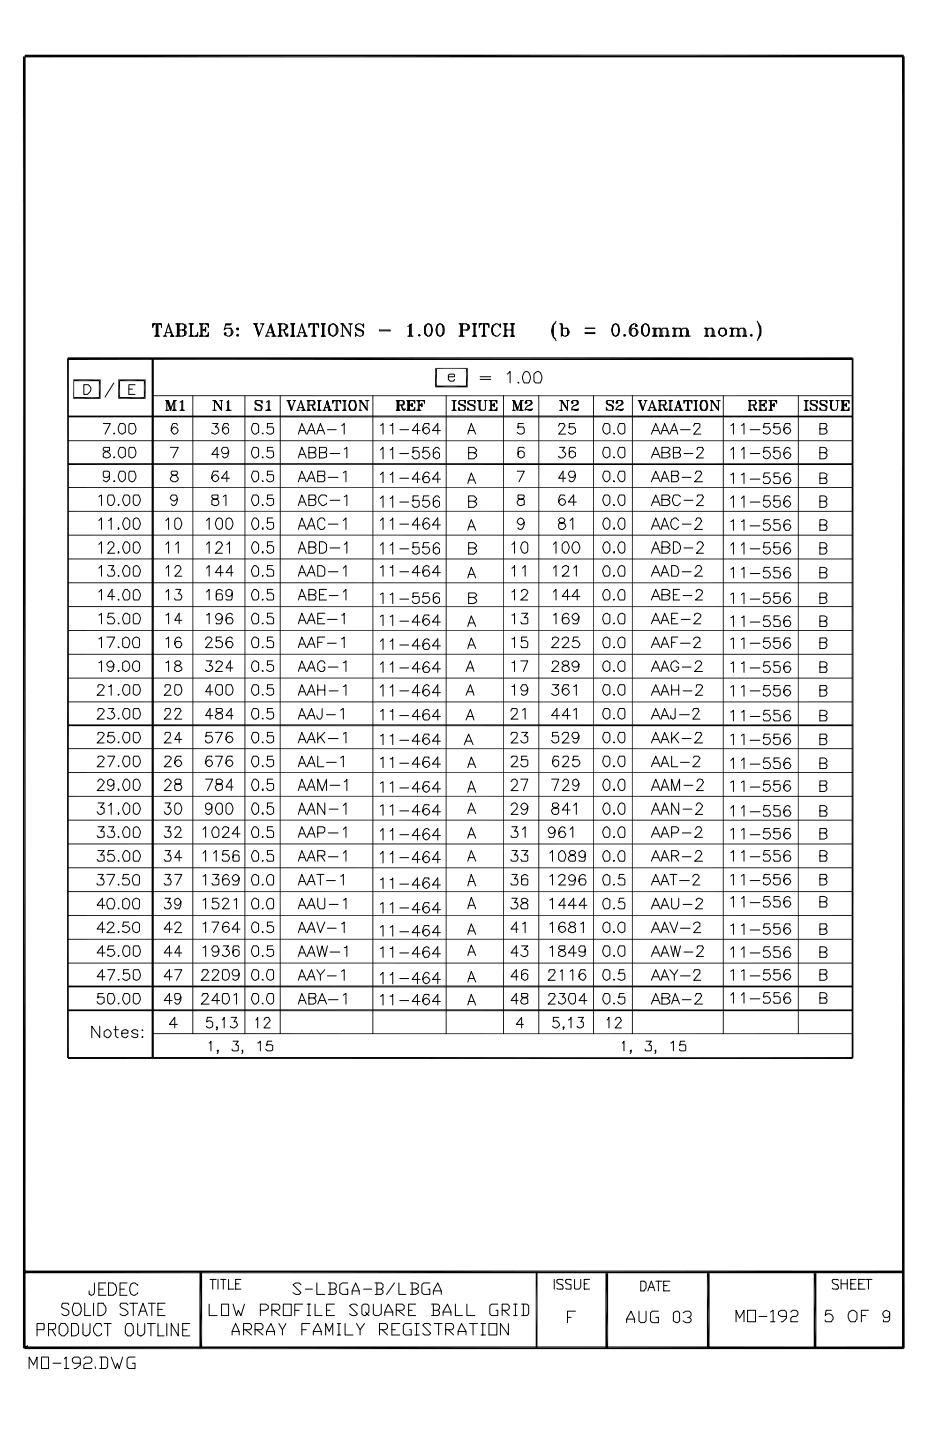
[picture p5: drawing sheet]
<svg xmlns="http://www.w3.org/2000/svg" width="279mm" height="432mm" viewBox="0 0 279 432" stroke-linecap="round" stroke-linejoin="round" font-family="sans-serif">
<g fill="none" stroke="#000" stroke-width=".3">
<path d="M46.3 97.1l-.5 .3 .8-.3M46.8 97.1v3.7v-.3l-.2 .3M47.1 97.4v3.1M47.4 97.1v3.7v-.3l.2 .3M47.6 97.1l.8 .3-.5-.3M48.2 97.1l.2 .5M48.4 97.1v1.1v-1.1h-2.6v1.1l.2-1.1-.2 .5M49.7 99.7h1.6M50.5 97.6l1.1 3.2zM52.7 97.1h2.1l.8 .3 .2 .8-1 .8M52.9 97.1l.3 .3v-.3v3.7v-.3l-.3 .3M53.4 97.4v3.1"/>
<path d="M54 97.1l-.3 .3v-.3v3.7v-.3l.3 .3M54.8 97.1l.5 .3v1.3l-.5 .3h-1.1M54.8 99h.5l.5 .5-.2 1-.8 .3h-2.1M54.8 99h.5v1.5l-.5 .3M55.3 97.4l.3 .5-.3 .5M55.3 99.2l.3 .3-.3 1M56.6 97.1h1.3l-.5 .3 .3-.3M56.9 97.1l.2 .3zM57.1 97.1v3.7M57.4 97.1v3.7M60.1 97.1l.2 .3-.5-.3h2.6v1.1v-1.1M60.3 97.1v3.7"/>
<path d="M60.6 97.1v3.7M60.9 97.1l-.3 .3zM61.6 97.1l.8 .3-.5-.3M61.6 98.2v1.3l-.2-.5zM61.6 98.4l-.2 .6 .2 .2M61.6 98.7l-.7 .3h.7h-1M62.2 97.1l.2 .5M68.8 98.4l.5 .3v1.8l-.5 .3M69.1 97.4h-1.4h1.4l.2-.3h-1.6l-.5 1.9 .5-.6h1.6l.5 1.1a1.38 1.38 0 0 1-1.1 1.3 1.38 1.38 0 0 1-1.5-.8l.5-.3v.6h-.2M69.3 99l.3 .2v.8l-.3 .3M70.9 98.4h.5v.3h-.2v-.3h.2v.6h-.2zM75.9 97.1h1.4"/>
<path d="M76.2 97.1l.3 .3M76.5 97.1l1 3.7zM76.7 97.1l1.1 3.2M77 97.1l-.3 .3zM78.1 97.1h1l-.3 .3-.2-.3M78.8 97.4l-1.3 3.4M80.2 99.7h1.6M81 97.6l1 3.2M81.2 97.6l1.1 3.2-1.1-3.7-1.3 3.4M83.6 97.1l.3 .3-.6-.3h1.9l.8 .3 .3 .5v.3l-1.1 .8h-1.1M83.9 97.1v3.7M84.1 97.1v3.7"/>
<path d="M84.4 97.1l-.3 .3zM85.2 97.1l.5 .3v1.3l-.8 .3M85.7 97.4l.3 .5-.3 .5M87 97.1h1.4l-.6 .3 .3-.3M87.3 97.1l.3 .3zM87.6 97.1v3.7M87.8 97.1v3.7M89.7 99.7h1.6M90.5 97.6l1 3.2zM92.9 97.1l-.3 1.1v-1.1h2.9v1.1l-.3-1.1 .3 .5M93.7 97.1l-1.1 .3 .5-.3-.5 .5M93.9 97.1v3.7"/>
<path d="M94.2 97.1v3.7M94.7 97.1l.8 .3-.5-.3M96.6 97.1l.2 .3-.5-.3h1.3M96.8 97.1v3.7M97.1 97.1v3.7M97.4 97.1l-.3 .3zM98.7 97.6l1-.5a1.87 1.87 0 0 1 1.7 1.9 1.87 1.87 0 0 1-1.7 1.8l-1-.5a3.3 3.3 0 0 1 0-2.7zM99 97.6l-.3 .3v2.1l.3 .3M99.7 97.1a2.09 2.09 0 0 0 0 3.7M100 97.1l.8 .8v2.1l-.8 .8M100.8 97.6a2.96 2.96 0 0 1 0 2.7M102.1 97.1h.8"/>
<path d="M102.4 97.1l.3 .3M102.9 97.1l2.1 3.2zM104.5 97.1h1.1l-.6 .3-.2-.3M105 97.4v3.4l-2.3-3.7v3.4M106.6 98.2l.6 .5 1.5 .5v.3M106.9 97.4l-.3 .2 .3 .8 2.1 1.1a1.06 1.06 0 0 1-1.3 1.3l-1.1-.5v-.6v1.1v-.5M108.7 97.6l.3-.5v1.1a1.33 1.33 0 0 0-1-1.1 1.33 1.33 0 0 0-1.4 .5v.8l.6 .6 1.5 .5v1M113.8 99h3.1v.2h-3.1zM122.2 97.9l1.1-.8v3.7v-.3l.3 .3M122.8 97.4v3.4v-.3l-.3 .3M123 97.4v3.1M127.3 97.9l.5-.5 .8-.3a2.13 2.13 0 0 1 0 3.7l-.8-.3-.5-.5z"/>
<path d="M127.8 97.4l-.5 1v1.1l.5 1M128.3 97.1l-.5 .3a4.4 4.4 0 0 0 0 3.1l.5 .3M128.6 97.1a2.44 2.44 0 0 1 0 3.7M129.1 97.4l.3 .5v2.1l-.3 .5M131.2 97.4l.8-.3 1.1 .8v2.1l-.5 .5-.8 .3a2.28 2.28 0 0 1-.6-3.4zM131.2 97.4l-.2 .5v2.1l.2 .5M131.8 97.1a2.44 2.44 0 0 0 0 3.7M132 97.1l.6 .3a4.4 4.4 0 0 1 0 3.1l-.6 .3M132.6 97.4l.5 1v1.1l-.5 1M137.6 97.1h2.1l.8 .3 .3 1-.6 .6h-1.6M137.8 97.1l.3 .3v-.3v3.7v-.3l-.3 .3M138.4 97.4v3.1"/>
<path d="M138.9 97.1l-.3 .3v-.3v3.7v-.3l.3 .3M139.7 97.1l.5 .3v1.6h-.5M140.2 97.4l.3 .5v.5l-.3 .3M141.6 97.1h1.3l-.6 .3 .3-.3M141.8 97.1l.3 .3zM142.1 97.1v3.7M142.3 97.1v3.7M144.2 97.1l-.5 .3 .8-.3M145 97.1v3.7M145.3 97.1v3.7M145.5 97.1l1.1 .3-.6-.3 .6 .5M146.3 97.1l.3 1.1v-1.1h-2.9v1.1l.2-1.1-.2 .5"/>
<path d="M147.9 97.6l-.3 .3v2.1l.3 .3M148.7 97.1a2.09 2.09 0 0 0 0 3.7M149.8 97.6l.2-.5v1.1l-.8-1.1h-.5l-1.1 .5a2.96 2.96 0 0 0 0 2.7l1.1 .5h.5l.8-.8M150.8 97.1h1.3l-.5 .3 .3-.3M151.1 97.1l.2 .3zM151.3 97.1v3.7M151.6 99h1.9M151.6 97.1v3.7M152.9 97.1h1.4l-.6 .3 .3-.3M153.2 97.1l.3 .3zM153.5 97.1v3.7M153.7 97.1v3.7"/>
<path d="M165.9 97.4a6.1 6.1 0 0 0 0 3.7M166.4 96.8l-.5 .8v3.2l.5 .8M166.7 96.3l-.3 .5a3.2 3.2 0 0 0 0 4.8l.3 .5M167.7 97.1h.8v3.4v-3.1M168 97.1l.3 .3zM168.3 97.1v3.7l.5-.3M168.5 99l.3-.6h1.3l.6 1.1a1.18 1.18 0 0 1-.8 1.2 1.18 1.18 0 0 1-1.4-.4M169.6 98.4l.5 .3v1.8l-.5 .3M170.1 99l.3 .2v.8l-.3 .3M175.4 99.7h2.9v.3h-2.9zM175.4 98.4h2.9M183.9 97.4l.8-.3a2.13 2.13 0 0 1 0 3.7h-.3a2.28 2.28 0 0 1-.5-3.4z"/>
<path d="M183.9 97.4l-.3 .5v2.1l.3 .5M184.4 97.1a2.44 2.44 0 0 0 0 3.7M184.7 97.1a2.44 2.44 0 0 1 0 3.7M185.2 97.4l.3 .5v2.1l-.3 .5M189.2 97.6a3.9 3.9 0 0 0 0 2.9M190 97.1l-.6 .3-.2 .5v2.4l.5 .5M190.2 98.4l.6 .6v1.5l-.6 .3M190.8 97.6v.3zM190.8 97.4l-.3 .5h.5l-.5-.8a1.95 1.95 0 0 0-1.8 1.5 1.95 1.95 0 0 0 1 2.2 1.19 1.19 0 0 0 1.5-.6 1.19 1.19 0 0 0-.4-1.5 1.19 1.19 0 0 0-1.6 .3v.2M190.8 99l.2 .5v.5l-.2 .3M192.4 97.9l.5-.5 .8-.3a2.13 2.13 0 0 1 0 3.7l-.8-.3-.5-.5zM192.9 97.4l-.5 1v1.1l.5 1"/>
<path d="M193.4 97.1l-.5 .3a4.4 4.4 0 0 0 0 3.1l.5 .3M193.7 97.1a2.44 2.44 0 0 1 0 3.7M194.2 97.4l.3 .5v2.1l-.3 .5M195.5 98.4h1.1v2.4v-.3l.2 .3M195.8 98.4h.3v.3M196.1 98.4v2.4v-.3l-.3 .3M196.3 98.4v2.1M196.6 99l.2-.6h1.1l.5 .8v1.6v-.3l.3 .3M197.6 98.4h.3v2.4v-.3l-.3 .3h1.4M197.9 98.7l.3 .5v1.3M198.4 99l.3-.6h1.3l.3 .8v1.6M199.5 98.4h.3l.2 .6v1.8"/>
<path d="M200 98.7v1.8M201.9 98.4l.2 .3M202.1 98.4h-.5h.8v2.4M202.4 99l.3-.6h1.3l.3 .3v2.1M203.7 98.4l.3 .6v1.8M204 98.7l.3 .5v1.3M204.3 99l.5-.6h1l.6 .8v1.6v-.3l.2 .3M205.6 98.4h.2v2.4v-.3l-.2 .3M205.8 98.7l.3 .5v1.3M211.1 98.4h.8v2.1M211.7 98.7l-.3-.3h.3v2.4M211.9 99l.6-.6h1l.5 .8v1.6v-.3l.3 .3"/>
<path d="M211.9 98.4v2.4M213.3 98.4h.2v2.4v-.3l-.2 .3M213.5 98.7l.3 .5v1.3M215.6 99v1.3M215.9 98.4h1.3l.6 .6v1.3l-1.1 .5a1.32 1.32 0 0 1-1.3-1.3zM216.4 98.4h-.2a1.51 1.51 0 0 0-.3 2.1l.5 .3M216.7 98.4h.5a2.13 2.13 0 0 1 0 2.1l-.5 .3M217.5 99l.3 .2v.8l-.3 .3M219.1 98.4l.2 .3M219.3 98.4h-.5h.8v2.4M219.6 99l.3-.6h1.3l.3 .3v2.1M220.9 98.4l.3 .6v1.8"/>
<path d="M221.2 98.7l.3 .5v1.3M221.5 99l.5-.6h1l.3 .3 .3 .5v1.6v-.3l.2 .3h-1.3M222.8 98.4h.2v2.4v-.3l-.2 .3M223 98.7l.3 .5v1.3M227 96.3l1.1 1.6v2.6l-1.1 1.6M227.3 96.8l.2 .3a6.1 6.1 0 0 1-.2 4.5M227.5 97.4a3.3 3.3 0 0 1 0 3.7M22.1 113.8v5.8M25.1 115.4h1.4a1.41 1.41 0 0 1 .5 2.1l-.8 .8h-1.1zM34.1 114.8l-2.6 4.3M38.6 116.7h1.1M40.5 115.4h-1.9v2.9h1.9"/>
<path d="M45.8 118.7h209.8M46.3 100.8h1.6M48.9 100.8h1.1M49.2 100.8l.3-.3 .2 .3M49.5 100.5l1-3.4 1.4 3.7M51.6 100.5l.5 .3h-1l.5-.3-.3 .3M57.1 100.5l-.2 .3zM57.7 100.8l-.3-.3 .5 .3M57.8 118.5v191.6M58.5 100.8l.8-.3-.6 .3M59.3 100.3l-.3 .5 .3-1.1v1.1h-2.7M60.1 100.8l.2-.3-.5 .3h2.6v-1.1v1.1"/>
<path d="M60.6 100.5l.3 .3zM61.6 100.8l.8-.3-.5 .3M62.4 100.3l-.2 .5M67.5 100h.2zM70.9 100.5l.5-.2v.5zM71.2 100.5h.2zM73.4 118.5v191.6M80.2 100.8l-.3-.3-.3 .3h1.1M81.5 100.8h1.3M82 100.5l-.2 .3zM82.3 100.5l.2 .3M83.6 100.8l.3-.3-.6 .3h1.4"/>
<path d="M84 118.5v191.6M84.1 100.5l.3 .3zM85.7 100v.5h.6M86.3 100v.8h-.6l-.5-1.8 .5 1.3 .3 .2h.3v-.2M87 100.8h1.4l-.6-.3 .3 .3M87.6 100.5l-.3 .3zM88.9 100.8h1.1M89.2 100.8l.2-.3 .3 .3M89.4 100.5l1.1-3.4 1.3 3.7M91.5 100.5l.6 .3h-1.1l.5-.3-.2 .3M93.4 100.8h1.3l-.5-.3 .3 .3M93.9 100.5l-.2 .3z"/>
<path d="M96.6 100.8l.2-.3-.5 .3h1.3M97.1 100.5l.3 .3zM102.1 100.8h1.1M102.4 100.8l.3-.3 .2 .3M111.8 118.5v191.6M122.2 100.8h1.6M125.4 100.5l.3-.2 .2 .2-.2 .3zM125.7 100.5h.2M130.4 110.5h9.8M133.7 118.5v191.6M134.4 113h1.9v-.6l-.3-.2h-1.1l-.5 .2v1.4l.5 .5h1.1l.3-.5M137.6 100.8h1.6"/>
<path d="M141.6 100.8h1.3l-.6-.3 .3 .3M142.1 100.5l-.3 .3zM143.9 113h3.2M143.9 113.8h3.2M144.7 100.8l.3-.3-.5 .3h1.3M145.3 100.5l.2 .3zM150.8 100.8h1.3l-.5-.3 .3 .3M150.9 118.5v191.6M151.3 100.5l-.2 .3zM152.1 112.2l.8-.8v3.4M152.9 100.8h1.4l-.6-.3 .3 .3M153.5 100.5l-.3 .3z"/>
<path d="M155.3 114.6l.3 .2h-.3zM157.2 111.7l.8-.3a2.28 2.28 0 0 1 .5 3.4h-1.3a2.59 2.59 0 0 1 0-3.1zM160.6 111.7l.8-.3a2.28 2.28 0 0 1 .5 3.4h-1.3l-.5-.5v-2.1zM161.5 118.5v191.6M177.9 118.5v191.6M187.1 100.3l.5 .2-.5 .3zM187.1 100.5h.2zM189.6 118.5v191.6M195.5 100.8h1.6M199.8 100.8l.2-.3-.5 .3h1.3M200.3 100.5l.3 .3zM201.9 100.8l.2-.3-.5 .3h1.3"/>
<path d="M202.1 100.5v-2.1v2.4M202.4 100.5l.3 .3zM203.5 100.8h1.3l-.5-.3 .2 .3M204 100.5l-.3 .3zM205.3 100.8h1.6M211.1 100.8h1.4l-.6-.3 .3 .3M211.7 100.5l-.3 .3zM213 100.8h1.6M216.8 118.5v191.6M219.1 100.8l.2-.3-.5 .3h1.3M219.3 100.5v-2.1v2.4M219.6 100.5l.3 .3z"/>
<path d="M220.7 100.8h1.3l-.5-.3 .2 .3M221.2 100.5l-.3 .3zM224.9 100.5l.5-.2v.5zM225.2 100.5h.2zM239.3 118.5v191.6M20.4 132.2h235.2M31 127h2.1l-1.6 3.2M31.2 134.1l-.2 .3v.5l1.5 .8 .6 .6v.5a1.51 1.51 0 0 1-2.1 .3v-1.1l.2-.3 1.1-.5h.5v-1.1zM34.1 137.1h.3l-.3 .2zM34.1 129.9h.3l-.3 .3zM36 134.1h1l.6 .6v2.1l-1.1 .5a1.97 1.97 0 0 1-.5-3.2zM36 127h1l.6 .5v2.1l-1.1 .6a1.97 1.97 0 0 1-.5-3.2z"/>
<path d="M38.9 134.1h1.3a1.87 1.87 0 0 1-.8 3.2l-.8-.5v-2.1zM38.9 127h1.3a1.87 1.87 0 0 1-.8 3.2l-.8-.6v-2.1zM49.7 123h.8zM49.7 120.1h.8l.8 2.7M50 123v-2.9l1.1 2.9 1-2.9v2.9M50.3 120.1l.8 2.7M51.1 134.1h2.3l-1.5 3.2M51.6 123h1.3M52.1 122.8v.2h-.2M52.1 120.1h.8M52.4 120.1v2.9zM52.4 120.1h.3l-.3 .3"/>
<path d="M52.4 122.8l.3 .2h-.3M53.2 127.5l-.3-.5h-1a1.88 1.88 0 0 0 .5 3.2 1.07 1.07 0 0 0 1-1.2 1.07 1.07 0 0 0-1.3-.9l-.8 1M54 120.6l.8-.5v2.9M54 123h1.3M54.5 120.4v2.6zM54.5 122.8l-.3 .2h.3M54.8 122.8v.2h.2M63.8 127h1.6l-.8 1.1h.5l.3 .2a1.14 1.14 0 0 1-.2 1.5 1.14 1.14 0 0 1-1.4 .1h-.3v-.3M63.8 123h1M63.8 120.1h.8M64 123h.6M65.6 136.3h-2.1l1.6-2.2v3.2"/>
<path d="M65.9 120.1h.8h-.6M66.1 122.8l-1.5-2.7 1.8 2.7M66.4 120.1v2.9l-2.1-2.9v2.9M67.7 123h1.6M68.3 122.8v.2h-.3M68.3 120.4v2.6M68.5 135.2l-.5 .8h-1.1a1.07 1.07 0 0 1 0-1.9h1.1a1.87 1.87 0 0 1-.8 3.2l-.5-.5M68.5 127.5l-.2-.5h-1.1a1.88 1.88 0 0 0 .5 3.2l.8-.6v-1l-.2-.3-.8-.2-.8 1M68.5 120.4v2.6v-2.9l-.5 .5M68.5 122.8l.3 .2h-.3M75.9 134.1h1.1l.5 .6v2.1l-.8 .5a1.59 1.59 0 0 1-1.3-1 1.59 1.59 0 0 1 .3-1.6zM75.9 127h1.1l.5 .5v2.1l-.8 .6a1.59 1.59 0 0 1-1.3-1 1.59 1.59 0 0 1 .3-1.7z"/>
<path d="M76.7 120.9v.3l1.6 .5v.3M76.7 120.1v1.1a1.44 1.44 0 0 1 1.9 1.3l-.3 .5h-1.3l-.5-.8v.8l.2-.2M78.3 120.4l.3-.3v.8l-.5-.8h-1.4l-.2 .3v.5l.2 .3 1.6 .8v1M78.6 137.1h.2v.2zM78.6 129.9h.2v.3zM79.6 123h1.6M79.9 120.6l.8-.5v2.9M80.4 120.4v2.6zM80.4 122.8l-.2 .2M80.7 122.8v.2h.3M81.8 134.1h-1.6v1.4v-.3h1.6l.2 .5v1.1a1.28 1.28 0 0 1-2.1 0M81.8 127h-1.6v1.3v-.2h1.6l.2 .5v1a1.28 1.28 0 0 1-2.1 0"/>
<path d="M86 120.1h1M86.8 120.1l-.3 .3-.2-.3 1 2.9M87.6 122.8l-1.1-2.7 .8 2.9M87.8 120.1h.8h-.5M88.4 120.1l-1.1 2.9M88.9 123h.8M89.2 123l1-2.9 1.1 2.9-.3-.2-.2 .2h.2M89.4 137.3l1.1-3.2 1.3 3.2M89.4 130.2l1.1-3.2 1.3 3.2M89.4 122.2h1.4M89.7 136.3h1.6M89.7 129.1h1.6"/>
<path d="M90.2 120.4l.8 2.6zM90.5 123h1M92.1 130.2l1.3-3.2 1.1 3.2M92.3 120.4v-.3h-.2h2.1l.3 .5-.3 .8h-1.6M92.3 122.8v.2h-.2h1M92.3 120.1v2.9M92.6 120.1v2.9zM92.6 135.7h1.3l.6-.2 .2-.6-.2-.8h-1.9v3.2h1.3l.8-.5-.2-1.1h-.6M92.6 120.1h.3l-.3 .3M92.6 122.8l.3 .2h-.3M92.6 129.1h1.6M93.4 121.4l.8 1.6h.3v-.5"/>
<path d="M93.7 120.1l.5 .3v.8l-.5 .2M93.7 121.7l.5 1.1h.3M93.9 122.5l.3 .5h.3M94.2 120.4v.8M95 130.2l1-3.2 1.4 3.2M95.2 129.1h1.6M95.5 122.8v.2h-.3h1.1M95.5 120.1v2.9M95.8 120.1v2.9zM95.8 135.7h1.3l.5-.2 .3-.3v-.8l-.3-.3h-1.8v3.2h1.3l.8-.2v-1.1l-.3-.3h-.5M95.8 120.1h.2l-.2 .3M95.8 122.8l.2 .2h-.2"/>
<path d="M96.3 120.1h-1.1h.3v.3M97.4 123h-.6h.8M97.4 122.2h1.3M97.9 120.4l.8 2.6M98.2 120.4l.8 2.6-.8-2.9-1.1 2.9M98.2 128.9h2.6M98.7 122.8v.2h-.3h1.1M99 136h2.9M99 122.8l.2 .2M99.7 120.1h2.4v.8l-.2-.8 .2 .3-.5-.3M99.7 120.1v.8l.3-.8-.3 .3 .6-.3M99.7 120.1h.8"/>
<path d="M100.3 123h1.3M100.8 120.1v2.9h-.3l.3-.2M101.1 120.1v2.9zM101.1 122.8l.2 .2h-.2M101.3 120.1h.8M102.4 127.5l.8-.5v3.2M102.7 120.1h1h-.2v.3M103.2 120.1v2.9zM103.2 134.7l.8-.6v3.2M103.2 120.1h-.3l.3 .3M103.2 122.8l-.3 .2h.3M103.5 122.8v.2h.2h-1"/>
<path d="M103.5 120.1v2.9M104.8 120.4a1.72 1.72 0 0 1 1.8 0v.5a1.65 1.65 0 0 1-.2 2.1h-1.4l-.2-.2a1.72 1.72 0 0 1 0-1.9zM105 120.4l-.2 .5v1.6l.2 .3M105.6 120.1h-.3l-.5 1.1v.8l.5 1h.3M105.8 120.1h.3l.5 1.1v.8l-.5 1h-.3M106.4 120.4l.2 .5v1.6l-.2 .3M107.7 120.1h.5M108.2 123h-.5h.8M109.5 120.1h1.1M109.8 122.8l-1.6-2.7 1.9 2.7M109.8 120.1h.5M110.1 120.1v2.9l-2.2-2.9v2.9"/>
<path d="M114 127.5l.8-.5v3.2M114 134.9l.8-.8v3.5M116.9 127.5h.6l.2-.5v3.2M116.9 134.9l.6-.2 .2-.6v3.5M119.1 120.4v-.3h-.3h2.1l.3 .3v.8l-.3 .2h-1.3M119.1 122.8v.2h-.3h1.1h-.3v-.2M119.1 120.1v2.9M119.3 120.1v2.9M119.6 120.1v2.9M119.9 120.1h-.3v.3M119.9 136h2.6M119.9 128.9h2.6"/>
<path d="M120.1 121.4l.8 1.6h.3l.2-.5M120.4 120.1l.5 .3v.8l-.5 .2M120.4 121.7l.5 1.1h.5M120.6 122.5l.6 .5M120.9 120.4l.3 .2-.3 .6M122.2 122.8v.2h-.2h2.4v-.8l-.3 .8M122.2 120.1v2.9M122.5 120.1v2.9M122.8 122.8v.2h.2M122.8 120.1v2.9M123 120.1h-.2v.3M123.6 120.9v1.1l-.3-.6z"/>
<path d="M123.6 121.2l-.3 .2 .3 .3-.6-.3h.6h-.8M123.6 123h.8M123.6 120.1h.8M123.8 120.1l.6 .3zM123.8 123l.6-.2zM124.1 120.1l.3 .8v-.8h-2.4h.2v.3M124.9 120.1h2.4v.8v-.8h-.8M124.9 123h1.3M125.4 120.4l-.3-.3h.3v2.9h-.3l.3-.2M125.4 134.1h-1.6v1.6v-.2a1.26 1.26 0 0 1 1.9 .2v1.4a1.16 1.16 0 0 1-1.2 .5 1.16 1.16 0 0 1-.9-.8M125.7 120.1v2.9zM125.7 120.1h.2l-.2 .3"/>
<path d="M125.7 122.8l.2 .2h-.2M125.9 129.1h-2.3l1.5-2.1v3.2M126.5 120.9v1.1zM126.5 121.2l-.3 .2 .3 .3-.6-.3h.6h-.8M126.7 120.1l.6 .3-.3-.3M128.6 127.5v-.5h-1.3a1.88 1.88 0 0 0 .5 3.2 1.06 1.06 0 0 0 1.1-1.1 1.06 1.06 0 0 0-1.1-1l-.5 .2-.6 .8M128.6 134.1h-1.6l-.3 1.6a1.17 1.17 0 0 1 1.8-.2 1.17 1.17 0 0 1 0 1.8 1.17 1.17 0 0 1-1.8-.2v-.3M131.8 134.7l-.6-.6h-.5l-.8 .8v2.2l.8 .5 .8-.3 .3-.2v-1.1l-.3-.3-.8-.2-.8 .5v.3M132 129.1h-2.4l1.6-2.1v3.2M135.5 123h1.3M135.5 120.1h1.3M135.7 120.1h.3v.3"/>
<path d="M136 122.8v.2h-.3M136 120.1v2.9M136.3 120.1v2.9zM136.3 120.1h.2l-.2 .3M136.3 122.8l.2 .2h-.2M137.6 120.9l.5 .5 1.3 .6M137.8 120.1l-.2 .3v.5l1.8 .8v1.1l-.2 .2h-1.4l-.2-.2v-.6v.8v-.2M139.4 120.4v-.3v.8v-.5l-.2-.3h-1.4l-.2 .3v.8l1.3 .5 .5 .5v.6l-.2 .2M140.2 130.2l1.1-3.2 1.3 3.2M140.5 120.9l.5 .5 1.3 .6M140.5 135.7h1.8l.6-.8-.8-.8h-1.6v3.5h1.6l.8-.8v-.5l-.8-.6M140.5 129.1h1.6"/>
<path d="M140.8 120.1l-.3 .3v.5l1.8 .8v1.1l-.2 .2h-1.3l-.6-.8v.8l.3-.2M142.3 120.4v-.3v.8v-.5l-.2-.3h-1.3l-.6 .3v.5l.3 .3 1.3 .5 .5 .5v.6l-.2 .2M143.1 120.1h1.1h-.3v.3M143.4 120.1l.3 .3M143.9 120.1v2.7l.6 .2M145.5 120.1v2.7l-.2 .2h-1.4l-.2-.2v-2.7v2.4l.2 .3M145.8 120.1h-.5h.7M146.6 120.1h2.4v.8l-.3-.8 .3 .3-.6-.3M146.6 123h2.4v-.8l-.3 .8 .3-.2-.6 .2M147.1 120.1v2.9zM147.1 120.1h-.3l.3 .3M147.1 122.8l-.3 .2h.3"/>
<path d="M147.4 122.8v.2h.2M147.4 120.1v2.9M147.6 120.1h-.2v.3M148.2 120.9v1.1l-.3-.6zM148.2 121.2l-.3 .2 .3 .3-.6-.3h.6h-.8M148.2 123h.8M148.2 120.1h.8M153.7 120.1h.6M154.3 123h-.6h.8M155 122.8l-.7-2.7 1 2.7M155.6 123h1.3M156.1 122.8l-.3 .2h.3"/>
<path d="M156.4 122.8v.2h.2M156.4 120.1v2.9M156.6 120.1h-.2v.3M156.9 120.1h-.8v2.9v-2.9l-1.1 2.9-1-2.9v2.9M156.9 127h-1.6v1.3v-.2h1.6l.3 .5v1a1.28 1.28 0 0 1-2.2 0M157.2 134.4l-.3-.3h-1.3l-.3 .6v2.1a1.07 1.07 0 0 0 1.9 0v-1.1a1.07 1.07 0 0 0-1.9 0v.6M157.4 122.8h2.1M157.7 120.6v.3zM157.7 120.4l.3 .5h-.6l.3-.8h1.6l.2 .8-.5 .5a1.72 1.72 0 0 0-1.6 1.6M158.7 120.1h.3l.3 .8-1.1 .8M159.3 120.4v.8M159.5 122.5l-.2 .5-1.3-.2 .7 .2h.6v-.2"/>
<path d="M167.5 127.8l.2-.8h1.4l.2 .8-1.8 2.4h2.1M167.7 134.1h1.6l-.8 1.1h.3l.8 .8a1.32 1.32 0 0 1-.7 1.2 1.32 1.32 0 0 1-1.4-.1v-.3M167.7 120.1h.8l1.6 2.7-1.8-2.7M167.7 123h.8h-.5M170.1 120.1v2.9l-1.8-2.9v2.9M170.4 120.1h-.5h.8M171.4 120.6h.3v.3h-.3zM171.4 120.4h.3v.5h-.3v-.5l.3-.3h1.3l.3 .3v.8l-1.3 .5-.6 .5v.8M172.2 127h-1.5v1.3v-.2h1.3l.5 .5v1l-.5 .3a1.02 1.02 0 0 1-1.6-.3M172.5 134.4l-.3-.3h-1.3l-.2 .6v2.1l.7 .5 1.1-.5v-1.1l-.8-.5-.8 .3-.2 .2v.6M172.8 120.1h.2v1.1l-1 .5M173 120.4l.3 .2-.3 .6"/>
<path d="M173.3 122.5v.5l-1.6-.2 .8 .2h.5l.3-.2h-1.9M181.2 134.1h1.1l.5 .6v2.1l-1 .5a1.97 1.97 0 0 1-.6-3.2zM181.2 127h1.1l.5 .5v2.1l-1 .6a1.97 1.97 0 0 1-.6-3.2zM182 120.9v.3l1.6 .5v.3M182 120.1v1.1a1.44 1.44 0 0 1 1.9 1.3l-.3 .5h-1.3l-.5-.8v.8l.2-.2M183.6 120.4l.3-.3v.8l-.5-.8h-1.4l-.2 .3v.5l.2 .3 1.6 .8v1M183.9 137.1h.2v.2zM183.9 129.9h.2v.3zM184.7 122.8h2.1M184.9 120.6v.3zM184.9 120.4l.3 .5h-.5l.2-.8h1.6l.3 .8-.5 .5a1.72 1.72 0 0 0-1.6 1.6M185.7 134.1h1.4l.2 .6v2.1a1.07 1.07 0 0 1-1.8 0 2.43 2.43 0 0 1 .2-2.7z"/>
<path d="M185.7 127h1.4l.2 .5v2.1a1.07 1.07 0 0 1-1.8 0 2.43 2.43 0 0 1 .2-2.6zM186 120.1h.3l.2 .8-1 .8M186.5 120.4v.8M186.8 122.5l-.3 .5-1.3-.2 .8 .2h.5v-.2M191.3 120.1h1.1M192.1 120.1l-.3 .3-.2-.3 1 2.9M192.9 122.8l-1.1-2.7 .8 2.9M193.1 120.1h.8h-.5M193.7 120.1l-1.1 2.9M194.2 123h.8M194.5 123l1-2.9 1.1 2.9M194.7 122.2h1.4"/>
<path d="M195.3 137.3l1.3-3.2 1.3 3.2M195.3 130.2l1.3-3.2 1.3 3.2M195.5 120.4l.8 2.6zM195.8 123h1l-.5-.2-.2 .2h.2M195.8 136.3h1.6M195.8 129.1h1.6M197.6 120.4v-.3h-.2h2.1l.3 .5-.3 .8h-1.6M197.6 122.8v.2h-.2h1M197.6 120.1v2.9M197.9 120.1v2.9zM197.9 120.1h.5M197.9 122.8l.3 .2"/>
<path d="M198.2 130.2l1-3.2 1.4 3.2M198.2 120.1l-.3 .3M198.4 135.7h1.6l.8-.8-.5-.8h-1.9v3.2h1.6l.6-.2 .2-.3v-.5l-.8-.6M198.4 129.1h1.6M198.7 121.4l.8 1.6h.3l.2-.5M199 120.1l.5 .3v.8l-.5 .2M199 121.7l.5 1.1h.5M199.2 122.5l.3 .5h.3M199.5 120.4v.8M200.8 130.2l1.3-3.2 1.1 3.2M200.8 122.8v.2h-.2h1M200.8 120.1v2.9"/>
<path d="M201.1 120.1v2.9zM201.1 122.8l.2 .2M201.3 129.1h1.6M201.3 120.1l-.2 .3M201.6 120.1h-1h.2v.3M201.9 135.7h1.3l.5-.2 .3-.6-.3-.8h-1.8v3.2h1.3l.8-.5-.3-1.1h-.5M202.7 123h-.6h.8M202.7 122.2h1.3M203.2 120.4l.8 2.6M203.5 120.4l.8 2.6-.8-2.9-1.1 2.9M204 122.8v.2h-.3h1.1M204 128.9h2.9"/>
<path d="M204.3 122.8l.2 .2M205.1 120.1h2.3v.8l-.2-.8 .2 .3-.5-.3M205.1 120.1v.8l.2-.8-.2 .3 .5-.3M205.1 120.1h.7M205.1 136h2.6M205.6 123h1.3M206.1 120.1v2.9h-.3l.3-.2M206.4 120.1v2.9zM206.4 122.8l.2 .2h-.2M206.6 120.1h.8M208 127.8l.2-.8h1.3l.3 .3v.8l-1.8 2.1h2.1M208 120.1h1h-.2v.3"/>
<path d="M208.5 120.1v2.9zM208.5 120.1h-.3l.3 .3M208.5 122.8l-.3 .2h.3M208.8 122.8v.2h.2h-1M208.8 120.1v2.9M209 134.9v-.5l.3-.3h1.3l.3 .8-2.1 2.4h2.1M210.1 120.4a1.72 1.72 0 0 1 1.8 0v.5a1.65 1.65 0 0 1-.2 2.1h-1.4l-.2-.2a1.72 1.72 0 0 1 0-1.9zM210.3 120.4l-.2 .5v1.6l.2 .3M210.9 120.1h-.3l-.5 1.1v.8l.5 1h.3M211.1 120.1h.3l.5 1.1v.8l-.5 1h-.3M211.7 120.4l.2 .5v1.6l-.2 .3M213 120.1h.5"/>
<path d="M213.5 123h-.5h.8M214.8 120.1h1.1M215.1 122.8l-1.6-2.7 1.9 2.7M215.1 120.1h.5M215.4 120.1v2.9l-2.1-2.9v2.9M219.1 134.9l.8-.8v3.5M219.1 127.5l.8-.5v3.2M222.2 134.9l.8-.8v3.5M222.2 127.5l.8-.5v3.2M224.6 120.4v-.3h-.2h2.1l.2 .5-.2 .8h-1.6M224.6 122.8v.2h-.2h1M224.6 120.1v2.9"/>
<path d="M224.9 120.1v2.9zM224.9 120.1h.3l-.3 .3M224.9 122.8l.3 .2h-.3M224.9 136h2.9M224.9 128.9h2.9M225.7 121.4l.8 1.6h.2v-.5M226 120.1l.5 .3v.8l-.5 .2M226 121.7l.5 1.1h.2M226.2 122.5l.3 .5h.2M226.5 120.4v.8M227.8 122.8v.2h-.3h2.2v-.8v.8h-.6M227.8 120.1v2.9"/>
<path d="M228.1 120.1v2.9zM228.1 120.1h.2l-.2 .3M228.1 122.8l.2 .2h-.2M229.1 120.1h.6v.8v-.8h-2.2h.3v.3M229.1 120.9v1.1l-.2-.6zM229.1 121.2l-.2 .2 .2 .3-.8-.3h.8h-1M229.4 120.1l.3 .3zM229.4 123l.3-.2zM230.5 120.1h2.3v.8l-.2-.8 .2 .3-.5-.3M230.7 134.1h-1.6l-.2 1.6a1.17 1.17 0 0 1 1.7-.2 1.17 1.17 0 0 1 0 1.8 1.17 1.17 0 0 1-1.7-.2v-.3M230.7 127h-1.6l-.2 1.3 .2-.2h1.4a1.14 1.14 0 0 1 .2 1.5 1.14 1.14 0 0 1-1.6 .3h-.2v-.3M231 120.1v2.9z"/>
<path d="M231 120.1h-.3l.3 .3M231 122.8l-.3 .2h.3M231.2 122.8v.2h.3h-1M231.2 120.1v2.9M231.5 120.1h-.3v.3M232 120.9v1.1zM232 121.2l-.2 .2 .2 .3-.5-.3h.5h-.8M232 120.1h.8M233.6 134.1h-1.6v1.6v-.2a1.26 1.26 0 0 1 1.9 .2v1.4a1.16 1.16 0 0 1-1.2 .5 1.16 1.16 0 0 1-.9-.8M233.6 127h-1.6v1.3v-.2h1.6l.3 .5v1a1.28 1.28 0 0 1-2.1 0M236.8 134.7v-.3l-.5-.3a1.84 1.84 0 0 0-1.4 1.7 1.84 1.84 0 0 0 1.1 1.8 1.38 1.38 0 0 0 1.1-1.3l-1.1-.8-1.1 .8M236.8 127.5v-.5h-1.3a1.88 1.88 0 0 0 .5 3.2 1.06 1.06 0 0 0 1.1-1.1 1.06 1.06 0 0 0-1.1-1l-.5 .2-.6 .8"/>
<path d="M241 123h1.4M241 120.1h1.4M241.6 120.1v2.9zM241.6 120.1h-.3l.3 .3M241.6 122.8l-.3 .2h.3M241.8 120.4l.3-.3h-.3v2.9h.3l-.3-.2M243.2 120.9v.3l1.5 .5v.3M243.2 120.1v1.1a1.44 1.44 0 0 1 1.8 1.3l-.3 .5h-1.3l-.5-.8v.8l.3-.2M244.7 120.4l.3-.3v.8l-.5-.8h-1.3l-.3 .3v.5l.3 .3 1.5 .8v1M245.8 128.6h1.3l.5-.3 .3-.5-.3-.8h-1.8v3.2h1.3l.8-.6-.3-1h-.5M245.8 135.7h1.8l.3-.5-.3-.8-.5-.3h-1.3v3.5h1.3l.5-.3 .3-1-.8-.6M246.1 120.9l.2 .5 1.3 .3v.3"/>
<path d="M246.1 120.1v1.1l1.3 .2 .5 .6-.3 1h-1.3l-.5-.8v.8l.3-.2M247.6 120.4l.3-.3v.8l-.5-.8h-1.3l-.3 .3v.5l.5 .5 1.3 .6v1M249 120.1v2.1l.5 .8h1.1l.2-.2 .3-.6v-2.1M249.2 122.8v-2.7v2.4l.8 .5M249.5 120.1l-.3 .3M249.8 120.1h-1.1h.3v.3M250.6 120.1h1M250.8 120.1h.6M252.4 122.8v.2h-.3h2.4v-.8l-.2 .8M252.4 120.1v2.9M252.7 120.1v2.9M252.9 122.8v.2h.3"/>
<path d="M252.9 120.1v2.9M253.2 120.1h-.3v.3M253.7 120.9v1.1l-.2-.6zM253.7 121.2l-.2 .2 .2 .3-.5-.3h.5h-.8M253.7 123h.8M253.7 120.1h.8M254 120.1l.5 .3zM254 123l.5-.2zM254.3 120.1l.2 .8v-.8h-2.4h.3v.3M20.4 153.3h235.2M20.4 146.2h235.2M29.6 149l.8-.6v3.2"/>
<path d="M29.6 156.1l.8-.8v3.5M32.5 148.4h1.4a2.04 2.04 0 0 1-.6 3.2l-.8-.3-.2-.5v-1.8zM32.5 156.1l.6-.3 .2-.5v3.5M32.8 142.3l-.5 .8h-1.1l-.2-.5v-1l.2-.3h1.1l.5 .3v2.1l-.8 .8-1-.6M34.1 144.2h.3l-.3 .3zM35.5 151.3h.2l-.2 .3zM35.5 158.2l.2 .3-.2 .3zM36 141.3h1l.6 .5v1.9l-.8 .8-.8-.3a2.25 2.25 0 0 1 0-2.9zM37.3 148.4h1.1l.5 .6v1.8l-.8 .8h-.5l-.3-.3a2.25 2.25 0 0 1 0-2.9zM37.6 155.3h.5l.8 .8v1.9l-.8 .8h-.5l-.3-.3a2.25 2.25 0 0 1 .3-3.2zM38.9 141.3h1.3a2.06 2.06 0 0 1-.5 3.2l-.8-.3-.3-.5v-1.9zM40.2 148.4h1.3a2.04 2.04 0 0 1-.5 3.2l-.8-.3-.2-.5v-1.8z"/>
<path d="M40.2 155.6l.5-.3a1.78 1.78 0 0 1 1.4 1.7 1.78 1.78 0 0 1-1.4 1.8l-.5-.3-.2-.5v-1.9zM49.7 156.1l.8-.8v3.5M51.6 141.3l-.3 .3v.5l.3 .2 1.3 .3 .5 .8-.2 .8-.5 .3h-.8l-.6-.3-.2-.8 .5-.8 1.3-.3 .3-.2v-.5l-.3-.3zM52.7 155.6l.5-.3a1.78 1.78 0 0 1 1.3 1.7 1.78 1.78 0 0 1-1.3 1.8l-.5-.3-.3-.5v-1.9zM53.2 149.5l-1.1 .8-1-.8 .5-1.1h1.1a2.04 2.04 0 0 1-.6 3.2l-.8-.5M61.9 156.1l.8-.8v3.5M63.8 148.4l-.3 .3 .3 .8 1.3 .3a1.02 1.02 0 0 1 .3 1.5 1.72 1.72 0 0 1-1.9 0v-1.3l1.9-.5v-1.1zM65.1 155.6l.8-.3 .5 .3 .3 .5v1.9l-.3 .5-.8 .3a2.04 2.04 0 0 1-.5-3.2zM65.4 141.6v-.3h-1.4a1.88 1.88 0 0 0 .6 3.2 1.06 1.06 0 0 0 1-1.1 1.06 1.06 0 0 0-1-1.1l-.6 .3-.5 .8M66.9 149l.8-.6v3.2M68 155.6l.5-.3a1.78 1.78 0 0 1 1.4 1.7 1.78 1.78 0 0 1-1.4 1.8l-.5-.3-.3-.5v-1.9zM68.8 143.4h-2.4l1.6-2.1v3.2"/>
<path d="M75.9 148.4h1.1l.5 .6v1.8l-.8 .8h-.5l-.3-.3a2.25 2.25 0 0 1 0-2.9zM75.9 155.6l.3-.3h.5l.8 .8v1.9l-.8 .8h-.5l-.3-.3a2.25 2.25 0 0 1 0-2.9zM75.9 141.3h1.1l.5 .5v1.9l-.8 .8h-.5l-.3-.3a2.25 2.25 0 0 1 0-2.9zM78.6 151.3h.2v.3zM78.6 144.2h.2v.3zM78.8 158.2v.6l-.2-.3zM81.8 148.4h-1.6v1.4v-.3h1.6l.2 .3v1.3a1.18 1.18 0 0 1-1.1 .5 1.18 1.18 0 0 1-1-.8M81.8 155.3h-1.6v1.6v-.3h1.6l.2 .3v1.3a1.16 1.16 0 0 1-1.1 .6 1.16 1.16 0 0 1-1-.8M81.8 141.3h-1.6v1.3v-.3h1.6l.2 .3v1.3a1.18 1.18 0 0 1-1.1 .6 1.18 1.18 0 0 1-1-.8M89.4 151.6l1.1-3.2 1.3 3.2M89.4 158.8l1.1-3.5 1.3 3.5M89.4 144.5l1.1-3.2 1.3 3.2"/>
<path d="M89.7 157.7h1.6M89.7 150.5h1.6M89.7 143.4h1.6M92.1 158.8l1.3-3.5 1.1 3.5M92.1 144.5l1.3-3.2 1.1 3.2M92.6 149.8h1.9l.2-.6-.2-.8h-1.9v3.2h1.3l.6-.3 .2-.8-.2-.5-.6-.2M92.6 157.7h1.6M92.6 143.4h1.6M95.2 142.6h1.9l.3-.3v-.7l-.3-.3h-1.9v3.2h1.6l.6-.3v-1.1l-.6-.5M97.4 156.1l-.6-.8h-.8l-.8 .8v1.9l.8 .8h.8l.6-.8M97.9 149v-.3l-.5-.3h-1.1a1.64 1.64 0 0 0-.5 2.4l.8 .8h.5l.8-.5v-.3M98.4 157.2h2.9"/>
<path d="M98.4 143.1h2.9M99 150h2.9M102.9 156.1l.8-.8v3.5M102.9 141.8l.8-.5v3.2M103.2 149l.8-.6v3.2M114 149.5l.8-.8v3.4M114 142.3l.8-.7v3.1M114 156.1l.8-.8v3.5M116.9 149.5l.6-.3 .2-.5v3.4M116.9 142.3l.6-.2 .2-.5v3.1M116.9 156.1l.6-.3 .2-.5v3.5M119.9 157.2h2.6"/>
<path d="M119.9 150.5h2.6M119.9 143.4h2.6M125.4 148.7h-1.6v1.6v-.3h1.6l.3 .3v1.3a1.16 1.16 0 0 1-1.2 .6 1.16 1.16 0 0 1-.9-.9M125.9 143.7h-2.3l1.5-2.1v3.1M125.9 157.4h-2.3l1.5-2.1v3.5M128.6 148.7h-1.6l-.3 1.6 .3-.3h1.3a1.09 1.09 0 0 1 .1 1.8 1.09 1.09 0 0 1-1.7-.5M128.6 142.1v-.3l-.8-.2a1.97 1.97 0 0 0-.5 3.1h1l.6-1-.6-.8h-1l-.6 .8M128.6 155.8v-.2l-.5-.3a1.84 1.84 0 0 0-1.4 1.6 1.84 1.84 0 0 0 1.1 1.9 1.38 1.38 0 0 0 1.1-1.4l-1.1-.8-1.1 .8M131.8 149.2l-.6-.5h-.5l-.8 .8v2.1l.8 .5 .8-.2 .3-.3v-1.1l-.3-.2-.8-.3-.8 .5v.6M132 143.7h-2.4l1.6-2.1v3.1M132 157.4h-2.4l1.6-2.1v3.5M140.2 145l1.1-3.2 1.3 3.2"/>
<path d="M140.2 159l1.1-3.2 1.3 3.2M140.5 150.3h1.8l.6-.8-.8-.8h-1.6v3.4h1.6l.8-.8-.3-.8-.5-.2M140.5 143.9h1.6M140.5 158h1.6M155 141.3h2.2l-1.6 3.2M155.3 148.4v1.1l1.6 .3 .3 .2v1.3a1.44 1.44 0 0 1-2.2-.5l.6-1 1.3-.3 .3-.5-.3-.6zM157.2 156.6l-1.1 .8-1.1-.8a1.04 1.04 0 0 1 .7-1.1 1.04 1.04 0 0 1 1.2 .3 2.13 2.13 0 0 1-.8 3l-.8-.3v-.3M168 155.3l-.5 .5 .2 .8 1.4 .3 .5 .8v.3l-.8 .8h-.8l-.5-.6v-1l.2-.3 1.4-.3 .2-.5-.5-.8zM169.3 148.7l-.2-.3h-1.1a1.88 1.88 0 0 0 .5 3.2 1.06 1.06 0 0 0 1.1-1.1 1.06 1.06 0 0 0-1.1-1l-.8 .5-.2 .5M169.6 143.4h-2.1l1.3-2.1v3.2M170.9 156.1l.8-.8v3.5M172.5 142.3l-.5 .8h-1.1l-.5-.8 .5-1h1.1a2.01 2.01 0 0 1-.6 3.2l-.7-.3v-.3"/>
<path d="M172.8 150.5h-2.4l1.6-2.1v3.2M181.2 148.4h1.1l.5 .6v1.8l-.8 .8h-.2a2.04 2.04 0 0 1-.6-3.2zM181.2 155.6l.8-.3 .8 .8v1.9l-.8 .8h-.2a2.04 2.04 0 0 1-.6-3.2zM181.2 141.3h1.1l.5 .5v1.9l-.8 .8-.8-.3a2.25 2.25 0 0 1 0-2.9zM183.9 151.3h.2v.3zM183.9 158.5l.2-.3v.6zM183.9 144.2h.2v.3zM185.7 148.4h1.4l.2 .6v1.8l-.2 .5-.8 .3a2.04 2.04 0 0 1-.6-3.2zM185.7 155.6l.8-.3 .6 .3 .2 .5v1.9l-.2 .5-.8 .3a2.04 2.04 0 0 1-.6-3.2zM185.7 141.3h1.4l.2 .5v1.9l-.2 .5-.6 .3-.8-.3a2.25 2.25 0 0 1 0-2.9zM195.3 158.8l1.3-3.5 1.3 3.5M195.3 151.6l1.3-3.2 1.3 3.2"/>
<path d="M195.3 144.5l1.3-3.2 1.3 3.2M195.8 157.7h1.6M195.8 150.5h1.6M195.8 143.4h1.6M198.2 158.8l1-3.5 1.4 3.5M198.2 144.5l1-3.2 1.4 3.2M198.4 149.8h1.9l.5-.8-.5-.6h-1.9v3.2h1.6l.6-.3 .2-.8-.2-.5-.6-.2M198.4 157.7h1.6M198.4 143.4h1.6M201.3 142.6h1.9l.3-.5-.3-.8h-1.9v3.2h1.4l.5-.3 .3-.8-.3-.5-.5-.3M203.5 156.1l-.8-.8h-.6l-.8 .5a2.03 2.03 0 0 0 .8 3h.6l.8-.8M204 149l-.5-.6h-1.4l-.2 .3a2.28 2.28 0 0 0 .5 2.9h.8l.8-.8"/>
<path d="M204.5 157.2h2.7M204.5 143.1h2.7M205.1 150h2.6M208.5 156.1l.5-.8h.8l.5 1.1-2.1 2.4h2.4M208.5 142.1l.3-.8h1.3l.2 .5-.5 1.1-1.6 1.6h2.4M209 149l.3-.6h1.3l.3 .8-2.1 2.4h2.1M219.1 156.4l.8-.6v3.2M219.1 149.5l.8-.8v3.4M219.1 142.3l.8-.5v3.2M222.2 156.4l.8-.6v3.2M222.2 149.5l.8-.8v3.4M222.2 142.3l.8-.5v3.2"/>
<path d="M224.9 157.7h2.9M224.9 150.5h2.9M224.9 143.7h2.9M230.7 155.8h-1.6l-.2 1.4a1.3 1.3 0 0 1 1.4-.2 1.3 1.3 0 0 1 .7 1.2l-.5 .8h-1.4l-.2-.5M230.7 148.7h-1.6l-.2 1.6 .2-.3h1.4a1.09 1.09 0 0 1 .1 1.8 1.09 1.09 0 0 1-1.7-.5M230.7 141.8h-1.6l-.2 1.3a1.3 1.3 0 0 1 1.4-.1 1.3 1.3 0 0 1 .7 1.2l-.5 .8h-1.4l-.2-.5M233.6 155.8h-1.6v1.4a1.26 1.26 0 0 1 1.9 .2v1.1l-.3 .5h-1.6l-.2-.5M233.6 148.7h-1.6v1.6v-.3h1.6l.3 .3v1.3a1.16 1.16 0 0 1-1.2 .6 1.16 1.16 0 0 1-.9-.9M233.6 141.8h-1.6v1.3a1.26 1.26 0 0 1 1.9 .3v1.1l-.3 .5h-1.6l-.2-.5M236.8 156.4v-.3a1.02 1.02 0 0 0-1.6 .3l-.3 1.6 .6 1h1l.6-.8-.6-1h-1l-.6 .8M236.8 149.2v-.2l-.5-.3a1.84 1.84 0 0 0-1.4 1.6 1.84 1.84 0 0 0 1.1 1.8 1.06 1.06 0 0 0 1.1-1 1.06 1.06 0 0 0-1.1-1.1l-.5 .3-.6 .8M236.8 142.3v-.2a1.02 1.02 0 0 0-1.6 .2l-.3 1.6 .6 1.1h1l.6-.8-.6-1.1h-1l-.6 .8"/>
<path d="M245.8 150.3h1.8l.3-.5-.3-.8-.5-.3h-1.3v3.4h1.3l.5-.2 .3-.8-.3-.6-.5-.2M245.8 157.4h1.3l.5-.2 .3-.6-.3-.5-.5-.3h-1.3v3.2h1.8l.3-1-.3-.6h-.5M245.8 143.4h1.3l.5-.3 .3-.5-.3-.5-.5-.3h-1.3v3.2h1.8l.3-1.1-.3-.5h-.5M20.4 167.6h235.2M20.4 174.8h235.2M20.4 160.5h235.2M29.6 177.5l.8-.8v3.2M29.6 163.2l.8-.7v3.4M29.6 170.4l.8-.8v3.2M32.3 163.2l.2-.5 .6-.2h.5l.5 .5v.8l-1.8 2.1h2.1M32.5 169.6h1.6l-.8 1.3h.8a1.32 1.32 0 0 1-.2 1.9h-1.4l-.2-.6M34.4 178.9h-2.1l1.3-2.2v3.2"/>
<path d="M35.5 179.7l.2 .2h-.2zM35.5 165.4l.2 .2-.2 .3zM35.5 172.5l.2 .3h-.2zM37.3 177l.3-.3h.5l.8 .8v1.9l-.5 .5h-1.1a2.25 2.25 0 0 1 0-2.9zM37.3 169.9l.3-.3h.5l.8 .8v1.8l-.5 .6h-1.1a2.25 2.25 0 0 1 0-2.9zM37.6 162.5h.5l.8 .7v1.9l-.8 .8h-.5l-.3-.3a2.25 2.25 0 0 1 .3-3.1zM40.2 177l.5-.3 .8 .3a2.25 2.25 0 0 1 0 2.9h-1.3l-.2-.5v-1.9zM40.2 162.7l.5-.2a1.78 1.78 0 0 1 1.4 1.7 1.78 1.78 0 0 1-1.4 1.7l-.5-.3-.2-.5v-1.9zM40.2 169.9l.5-.3 .8 .3a2.25 2.25 0 0 1 0 2.9h-1.3l-.2-.6v-1.8zM49.7 177.5l.8-.8v3.2M49.7 163.2l.8-.7v3.4M49.7 170.4l.8-.8v3.2"/>
<path d="M52.4 170.4l.5-.8h.8l.5 .8-.5 1-1.3 1.4h2.1M52.7 176.7h1.5l-.8 1.4h.6a1.07 1.07 0 0 1 0 1.8h-1.3l-.3-.5M52.7 163.2l.7-.7v3.4M61.9 177.5l.8-.8v3.2M61.9 163.2l.8-.7v3.4M61.9 170.4l.8-.8v3.2M64.8 163.2l.6-.7h.5l.5 .2 .3 .8-2.1 2.4h2.1M66.7 177.3a1.02 1.02 0 0 0-1.6-.3l-.3 .5v2.2l.3 .2h1.3l.3-.2v-1.1l-.3-.5h-1.3l-.3 .8M66.9 171.7h-2.3l1.5-2.1v3.2M68 163.2l.5-.2 .3-.5v3.4M69.6 177.8v.5a1.07 1.07 0 0 1-1.9 0v-1a1.07 1.07 0 0 1 1.9 0v2.1l-.3 .5h-1.3l-.3-.2M69.8 171.7h-2.1l1.6-2.1v3.2"/>
<path d="M75.9 177l.3-.3h.5l.8 .8v1.9l-.5 .5h-1.1a2.25 2.25 0 0 1 0-2.9zM75.9 162.7l.3-.2h.5l.8 .7v1.9l-.8 .8h-.5l-.3-.3a2.25 2.25 0 0 1 0-2.9zM75.9 169.9l.3-.3h.5l.8 .8v1.8l-.5 .6h-1.1a2.25 2.25 0 0 1 0-2.9zM78.6 179.9l.2-.2v.2zM78.6 172.8l.2-.3v.3zM78.8 165.4v.5l-.2-.3zM81.8 176.7h-1.6v1.4a1.26 1.26 0 0 1 1.8 .2v1.4l-.2 .2h-1.6l-.3-.5M81.8 162.5h-1.6v1.5v-.2a1.26 1.26 0 0 1 1.8 .2v1.4a1.16 1.16 0 0 1-1.1 .5 1.16 1.16 0 0 1-1-.8M81.8 169.6h-1.6v1.3a1.26 1.26 0 0 1 1.8 .3v1.3l-.2 .3h-1.6l-.3-.6M89.4 179.9l1.1-3.2 1.3 3.2M89.4 165.9l1.1-3.4 1.3 3.4M89.4 172.8l1.1-3.2 1.3 3.2"/>
<path d="M89.7 164.6h1.6M89.7 178.9h1.6M89.7 171.7h1.6M92.1 172.8l1.3-3.2 1.1 3.2M92.6 178.3h1.3l.6-.2 .2-.3-.2-.8-.6-.3h-1.3v3.2h1.9l.2-1-.8-.6M92.6 164h1.9l.2-.5-.2-.8-.6-.2h-1.3v3.4h1.3l.6-.3 .2-1-.8-.6M92.6 171.7h1.6M95.2 169.6h1.1l1.1 .8v1.8l-.6 .6h-1.6zM95.8 162.5h1l1.1 .7v1.9l-1.1 .8h-1zM95.8 178.3h1.3M97.9 176.7h-2.1v3.2h2.1M98.4 171.4h2.9"/>
<path d="M98.7 178.6h2.6M99 164.3h2.9M102.9 177.5l.8-.8v3.2M102.9 170.4l.8-.8v3.2M103.2 163.2l.5-.2 .3-.5v3.4M114 163.5l.8-.8v3.5M114 178.3l.8-.5v3.2M114 170.1l.8-.5v3.2M116.9 163.5l.6-.3 .2-.5v3.5M116.9 178.3l.8-.5v3.2M116.9 170.1h.6l.2-.5v3.2M119.9 164.6h2.6"/>
<path d="M119.9 171.4h2.6M119.9 179.7h2.6M125.4 162.7h-1.6v1.6v-.3h1.6l.3 .3v1.3a1.16 1.16 0 0 1-1.2 .6 1.16 1.16 0 0 1-.9-.8M125.4 177.8h-1.6v1.3v-.2h1.6l.3 .2v1.3a1.18 1.18 0 0 1-1.2 .6 1.18 1.18 0 0 1-.9-.8M125.9 171.7h-2.3l1.5-2.1v3.2M128.6 162.7h-1.6l-.3 1.6 .3-.3h1.3a1.09 1.09 0 0 1 .1 1.8 1.09 1.09 0 0 1-1.7-.4M128.6 177.8h-1.6l-.3 1.3 .3-.2h1.3a1.14 1.14 0 0 1 .3 1.5 1.14 1.14 0 0 1-1.6 .3h-.3v-.5M128.6 170.1v-.2a1.02 1.02 0 0 0-1.6 .2 2.26 2.26 0 0 0 .3 2.7h1l.6-1.1-.6-.8h-1l-.6 .8M131.8 163.2l-.6-.5h-.5l-.8 .8v2.1l.8 .6 1.1-.6v-1l-.8-.6-1.1 .6v.5M131.8 178.1l-.3-.3h-1.1l-.5 .5v2.1l.8 .6 .8-.3 .3-.3v-1l-.3-.3-.8-.2-.8 .5v.5M132 171.7h-2.4l1.6-2.1v3.2M140.2 173.3l1.1-3.2 1.3 3.2"/>
<path d="M140.5 164.3h1.8l.6-.8-.8-.8h-1.6v3.5h1.6l.8-.8-.3-.8-.5-.3M140.5 179.1h1.8l.6-.8-.6-.5h-1.8v3.2h1.6l.5-.3 .3-.8-.8-.8M140.5 172.2h1.6M153.5 177.5l.5-.2 .3-.6v3.2M153.5 163.2l.5-.2 .3-.5v3.4M153.5 170.4l.5-.3 .3-.5v3.2M156.4 177.5v-.5l1-.3 .6 .3 .2 .8-.5 .8-1.6 1.3h2.1M156.6 162.7l.8-.2 .6 .2 .2 .5v1.9l-.2 .5-.8 .3a2.04 2.04 0 0 1-.6-3.2zM156.6 170.4l.8-.8v3.2M165.9 177.5l.8-.8v3.2M165.9 163.2l.8-.7v3.4M165.9 170.4l.8-.8v3.2"/>
<path d="M168.5 163.2l.8-.7h.6l.2 .2a2.25 2.25 0 0 1-.2 3.2h-.6l-.8-.8zM168.5 170.4l.3-.5 .5-.3 1.1 .3v1l-.3 .5-1.6 1.4h2.2M170.9 178.9h-2.4l1.6-2.2v3.2M172 162.7l.5-.2a1.78 1.78 0 0 1 1.3 1.7 1.78 1.78 0 0 1-1.3 1.7 2.04 2.04 0 0 1-.5-3.2zM172 170.4l.8-.8v3.2M173.8 178.9h-2.4l1.6-2.2v3.2M181.2 177l.8-.3 .8 .8v1.9l-.5 .5h-1.1a2.25 2.25 0 0 1 0-2.9zM181.2 162.7l.8-.2 .8 .7v1.9l-.8 .8h-.2a2.04 2.04 0 0 1-.6-3.2zM181.2 169.9l.8-.3 .8 .8v1.8l-.5 .6h-1.1a2.25 2.25 0 0 1 0-2.9zM183.9 172.8l.2-.3v.3zM184.1 179.7v.2h-.2zM184.1 165.4v.5l-.2-.3z"/>
<path d="M185.7 177l.8-.3 .6 .3 .2 .5v1.9l-.2 .5h-1.4a2.25 2.25 0 0 1 0-2.9zM185.7 162.7l.8-.2 .6 .2 .2 .5v1.9l-.2 .5-.8 .3a2.04 2.04 0 0 1-.6-3.2zM185.7 169.9l.8-.3 .6 .3 .2 .5v1.8l-.2 .6h-1.4a2.25 2.25 0 0 1 0-2.9zM195.3 165.9l1.3-3.4 1.3 3.4M195.3 179.9l1.3-3.2 1.3 3.2M195.3 172.8l1.3-3.2 1.3 3.2M195.8 164.6h1.6M195.8 178.9h1.6M195.8 171.7h1.6M198.2 172.8l1-3.2 1.4 3.2M198.4 164h1.9l.5-.8-.8-.7h-1.6v3.4h1.6l.8-.8v-.5l-.8-.6M198.4 178.3h1.6l.6-.2 .2-.3-.2-.8-.6-.3h-1.6v3.2h1.9l.5-.5v-.5l-.8-.6"/>
<path d="M198.4 171.7h1.6M201.3 169.6h1.1a1.97 1.97 0 0 1 .5 3.2h-1.6zM201.9 162.5h1l.8 .5a2.03 2.03 0 0 1-.8 2.9h-1zM201.9 178.3h1M203.7 176.7h-1.8v3.2h1.8M204.5 171.4h2.7M204.8 178.6h2.6M205.1 164.3h2.6M208.5 170.4l.5-.8h.8l.5 1.1-.5 .7-1.6 1.4h2.4M208.8 177.5v-.5l1-.3 .5 .3 .3 .8-.5 .8-1.6 1.3h2.1M209 163.2l.5-.7h.6l.5 .2 .3 .8-2.1 2.4h2.1M219.1 178.3l.8-.5v3.2"/>
<path d="M219.1 170.7l.8-.6v3.2M219.1 163.5l.8-.8v3.5M222.2 178.3l.8-.5v3.2M222.2 170.7l.8-.6v3.2M222.2 163.5l.8-.8v3.5M224.9 164.6h2.9M224.9 179.7h2.9M224.9 172h2.9M230.7 177.8h-1.6l-.2 1.3 .2-.2h1.4a1.14 1.14 0 0 1 .2 1.5 1.14 1.14 0 0 1-1.6 .3h-.2v-.5M230.7 170.1h-1.6l-.2 1.3a1.3 1.3 0 0 1 1.4-.1 1.3 1.3 0 0 1 .7 1.2l-.5 .8h-1.4l-.2-.5M230.7 162.7h-1.6l-.2 1.6 .2-.3h1.4a1.09 1.09 0 0 1 .1 1.8 1.09 1.09 0 0 1-1.7-.4M233.6 177.8h-1.6v1.3v-.2h1.6l.3 .2v1.3a1.18 1.18 0 0 1-1.2 .6 1.18 1.18 0 0 1-.9-.8"/>
<path d="M233.6 170.1h-1.6v1.3a1.26 1.26 0 0 1 1.9 .3v1.1l-.3 .5h-1.6l-.2-.5M233.6 162.7h-1.6v1.6v-.3h1.6l.3 .3v1.3a1.16 1.16 0 0 1-1.2 .6 1.16 1.16 0 0 1-.9-.8M236.8 178.1v-.3h-1.3a1.88 1.88 0 0 0 .5 3.2 1.06 1.06 0 0 0 1.1-1.1 1.06 1.06 0 0 0-1.1-1l-.5 .2-.6 .8M236.8 170.7v-.3a1.02 1.02 0 0 0-1.6 .3l-.3 1.5 .6 1.1h1l.6-.8-.6-1.1h-1l-.6 .8M236.8 163.2v-.2l-.5-.3a1.84 1.84 0 0 0-1.4 1.6 1.84 1.84 0 0 0 1.1 1.9 1.06 1.06 0 0 0 1.1-1.1 1.06 1.06 0 0 0-1.1-1.1l-.5 .3-.6 .8M245.8 179.1h1.8l.3-.5-.3-.8h-1.8v3.2h1.3l.5-.3 .3-.8-.3-.5-.5-.3M245.8 171.7h1.3l.5-.3 .3-.5-.3-.5-.5-.3h-1.3v3.2h1.8l.3-1.1-.3-.5h-.5M245.8 164.3h1.8l.3-.5-.3-.8-.5-.3h-1.3v3.5h1.3l.5-.3 .3-.8-.3-.5-.5-.3M20.4 181.9h235.2M20.4 196.2h235.2M20.4 189h235.2M29.6 184.4l.8-.5v3.2"/>
<path d="M29.6 191.6l.8-.6v3.2M29.6 198.7l.8-.5v3.1M32 191h2.4l-1.6 3.2M34.1 183.9h-1.6l-.2 1.3a1.3 1.3 0 0 1 1.4-.1 1.3 1.3 0 0 1 .7 1.2l-.5 .8h-1.4l-.2-.6M34.1 199.2l-.5 .8h-1.1l-.5-.8a1.38 1.38 0 0 1 1.3-1 1.88 1.88 0 0 1 0 3.1h-.5l-.5-.5M35.5 186.8l.2 .3h-.2zM35.5 193.9l.2 .3h-.2zM36.8 191.6l1-.6a1.97 1.97 0 0 1 .6 3.2h-1.1l-.5-.5zM36.8 198.7l.8-.5a1.61 1.61 0 0 1 1.3 1.6 1.61 1.61 0 0 1-1.3 1.5l-.8-.5zM37 184.4l.6-.5h.5l.8 .5v2.1l-.5 .6h-1.1a2.43 2.43 0 0 1-.3-2.7zM40 184.4a1.07 1.07 0 0 1 1.8 0 2.43 2.43 0 0 1-.3 2.7h-1.3l-.2-.6zM40 191.6a1.07 1.07 0 0 1 1.8 0v2.1l-.3 .5h-1.3a2.43 2.43 0 0 1-.2-2.6z"/>
<path d="M40 198.7a1.07 1.07 0 0 1 1.8 0v2.1a1.07 1.07 0 0 1-1.8 0l-.3-.8zM49.7 184.4l.8-.5v3.2M49.7 191.6l.8-.6v3.2M49.7 198.7l.8-.5v3.1M52.9 198.2l-.5 .5 .5 .8a1.36 1.36 0 0 1 1.6 1.3l-.8 .5h-.8l-.5-.2v-1.1l.8-.5h.5l.5-.5-.5-.8zM54.2 191.6l-.8-.6a1.62 1.62 0 0 0-1 2.1l.5 1.1h1.1l.5-.8-.5-1h-1.1l-.5 .7M54.5 186h-2.1l1.3-2.1v3.2M61.6 191.8l.6-.8h.8l.5 .6-.3 .8-1.6 1.8h2.2M61.9 184.4l.8-.5v3.2M61.9 198.2h1.6l-.8 1.3h.5l.6 .5a1.3 1.3 0 0 1-.8 1.2 1.3 1.3 0 0 1-1.4-.1v-.3M64.8 199v-.6l.6-.2h.5l.8 .5-.3 .8-1.8 1.8h2.1M66.4 191h-1.6v1.4l1.1-.3 .8 .5v1.1l-.6 .5h-1.3l-.2-.5"/>
<path d="M66.7 184.9a1.06 1.06 0 0 1-1.1 1.1 1.06 1.06 0 0 1-1-1.1 1.06 1.06 0 0 1 1-1 1.06 1.06 0 0 1 1.1 1v.8l-.6 1.4h-1.3v-.3M69.6 184.4v-.3a1.02 1.02 0 0 0-1.6 .3 2.26 2.26 0 0 0 .3 2.7h1a1.07 1.07 0 0 0 0-1.9h-1l-.6 .8M69.6 191.6v-.3a1.02 1.02 0 0 0-1.6 .3l-.3 1.5 .6 1.1h1l.5-.8-.5-1h-1l-.6 .7M75.7 191.6l.5-.6h.5l.8 .6v2.1l-.5 .5h-1.1a2.43 2.43 0 0 1-.2-2.6zM75.7 198.7l.5-.5h.5l.8 .5v2.1l-.8 .5a1.59 1.59 0 0 1-1.3-.9 1.59 1.59 0 0 1 .3-1.7zM75.7 184.4l.5-.5h.5l.8 .5v2.1l-.5 .6h-1.1a2.43 2.43 0 0 1-.2-2.7zM78.6 187.1l.2-.3v.3zM78.8 193.9v.3h-.2zM81.8 191h-1.6v1.4a1.26 1.26 0 0 1 1.8 .2v1.1l-.2 .5h-1.6l-.3-.5M81.8 198.2h-1.6v1.3a1.26 1.26 0 0 1 1.8 .3v1a1.28 1.28 0 0 1-2.1 0M81.8 183.9h-1.6v1.3a1.26 1.26 0 0 1 1.8 .3v1.3l-.2 .3h-1.6l-.3-.6M89.4 187.1l1.1-3.2 1.3 3.2"/>
<path d="M89.4 194.2l1.1-3.2 1.3 3.2M89.7 193.1h1.6M89.7 186h1.6M92.1 187.1l1.3-3.2 1.1 3.2M92.1 194.2l1.3-3.2 1.1 3.2M92.6 193.1h1.6M92.6 186h1.6M95.2 192.6h1.4M95.2 185.5h1.4M97.4 183.9h-2.2v3.2h2.2M97.4 191h-2.2v3.2M97.4 199l-.6-.8h-.8l-.8 .8v1.6l.8 .7h.8l.6-.5v-.8h-.6"/>
<path d="M98.2 192.9h2.6M98.2 185.7h2.9M102.4 184.4h.5l.3-.5v3.2M102.4 191.6l.8-.6v3.2M102.9 198.7l.8-.5v3.1M114 184.9l.8-.5v3.2M114 192.4l.8-.8v3.1M114 199.2l.8-.8v3.2M116.9 184.9l.8-.5v3.2M116.9 192.4l.6-.3 .2-.5v3.1M116.9 199.2l.6-.2 .2-.6v3.2M119.9 193.4h2.6"/>
<path d="M119.9 186.3h2.6M125.9 186.5h-2.3l1.5-2.1v3.2M125.9 193.7h-2.3l1.5-2.1v3.1M128.6 184.7v-.3h-1.3a1.88 1.88 0 0 0 .5 3.2 1.06 1.06 0 0 0 1.1-1.1 1.06 1.06 0 0 0-1.1-1l-.8 .5-.3 .5M128.6 192.1v-.3l-.8-.2a1.97 1.97 0 0 0-.5 3.1h1l.6-1-.6-.8h-1l-.6 .8M128.6 199v-.3l-.8-.3a2.04 2.04 0 0 0-.5 3.2h1l.6-1-1.1-.8-1.1 .8M132 186.5h-2.4l1.6-2.1v3.2M132 193.7h-2.4l1.6-2.1v3.1M140.2 187.9l1.1-3.2 1.3 3.2M140.2 194.5l1.1-3.2 1.3 3.2M140.5 186.8h1.6M140.5 193.4h1.6"/>
<path d="M153.5 184.4h.5l.3-.5v3.2M153.5 198.7h.5l.3-.5v3.1M153.5 191.6h.5l.3-.6v3.2M156.1 198.2h2.1l-1.3 3.1M156.4 183.9h1.8l-1 1.3h.8l.2 .3v1.3l-.2 .3h-1.6l-.3-.6M158 191h-1.6v1.4a1.26 1.26 0 0 1 1.8 .2v1.1l-.2 .5h-1.6l-.3-.5M165.6 191.8v-.5h.3a1.02 1.02 0 0 1 1.6 .3l-.3 .8-1.8 1.8h2.1M165.6 199v-.6h.3a1.02 1.02 0 0 1 1.6 .3l-.3 .8-1.8 1.8h2.1M165.9 184.4l.8-.5v3.2M168.5 191.8v-.2l.8-.6 1.1 .3v1.1l-1.9 1.8h2.2M168.8 198.4l-.3 .6 .6 .5a1.36 1.36 0 0 1 1.6 1.3 1.51 1.51 0 0 1-2.2 .3v-1.1l.8-.5h.8l.3-.3v-.8l-.5-.2zM170.4 184.4v-.3a1.02 1.02 0 0 0-1.6 .3 2.26 2.26 0 0 0 .3 2.7h1a1.07 1.07 0 0 0 0-1.9h-1l-.6 .8"/>
<path d="M173.3 191h-1.3l-.3 1.4h.3a1.14 1.14 0 0 1 1.6 .2 1.14 1.14 0 0 1-.3 1.6h-1.3l-.6-.5M173.6 184.9l-.8 1.1a1.08 1.08 0 0 1-1.4-1.1 1.08 1.08 0 0 1 1.4-1 2.05 2.05 0 0 1 .2 3.2h-1l-.3-.3M173.6 199.2l-.6 .8h-1l-.6-.8 .6-.8a1.07 1.07 0 0 1 1.6 .8 1.54 1.54 0 0 1-1.4 2.1l-.5-.5M181 184.4l.8-.5 1 .5v2.1l-.5 .6h-1.1a2.43 2.43 0 0 1-.2-2.7zM181 191.6l.8-.6 1 .6v2.1l-.5 .5h-1.1a2.43 2.43 0 0 1-.2-2.6zM181.2 198.4l.8-.2 .8 .5v2.1l-1 .5a1.76 1.76 0 0 1-.6-2.9zM183.9 187.1l.2-.3v.3zM183.9 194.2l.2-.3v.3zM185.5 184.4a1.07 1.07 0 0 1 1.8 0v2.1l-.2 .6h-1.4a2.43 2.43 0 0 1-.2-2.7zM185.5 191.6a1.07 1.07 0 0 1 1.8 0v2.1l-.2 .5h-1.4a2.43 2.43 0 0 1-.2-2.6zM185.5 198.7a1.07 1.07 0 0 1 1.8 0v2.1a1.07 1.07 0 0 1-1.8 0l-.3-.8zM195.3 194.2l1.3-3.2 1.3 3.2"/>
<path d="M195.3 187.1l1.3-3.2 1.3 3.2M195.8 193.1h1.6M195.8 186h1.6M198.2 194.2l1-3.2 1.4 3.2M198.2 187.1l1-3.2 1.4 3.2M198.4 193.1h1.6M198.4 186h1.6M201.3 192.6h1.1M201.3 185.5h1.1M203.2 191h-1.9v3.2M203.2 183.9h-1.9v3.2h1.9M203.5 199l-.8-.8h-.6a1.63 1.63 0 0 0-1 1.8 1.63 1.63 0 0 0 1.6 1.3l.8-.7v-.6h-.8"/>
<path d="M204 192.9h2.9M204.3 185.7h2.6M208 191.8a1.02 1.02 0 0 1 1.3-.8l.5 .3v1.1l-.5 .2-1.3 1.6h2.1M208.2 184.7v-.6h.3a1.02 1.02 0 0 1 1.6 .3v.5l-2.1 2.2h2.1M208.5 199l.5-.8h.8l.5 .5-.2 .8-1.9 1.8h2.4M219.1 199l.8-.6v3.2M219.1 191.8l.8-.5v3.2M219.1 185.2l.8-.5v3.2M222.2 199l.8-.6v3.2M222.2 191.8l.8-.5v3.2M222.2 185.2l.8-.5v3.2M224.9 192.9h2.9"/>
<path d="M224.9 186.5h2.9M230.7 198.4h-1.6l-.2 1.4a1.3 1.3 0 0 1 1.4-.2 1.3 1.3 0 0 1 .7 1.2l-.5 .8h-1.4l-.2-.5M230.7 191.3h-1.6l-.2 1.3 .2-.2h1.4a1.09 1.09 0 0 1 .1 1.7 1.09 1.09 0 0 1-1.7-.4M230.7 184.7h-1.6l-.2 1.3a1.3 1.3 0 0 1 1.4-.1 1.3 1.3 0 0 1 .7 1.2l-.5 .8h-1.4l-.2-.6M233.6 198.4h-1.6v1.4a1.26 1.26 0 0 1 1.9 .2v1.1l-.3 .5h-1.6l-.2-.5M233.6 191.3h-1.6v1.3v-.2h1.6l.3 .2v1.3a1.16 1.16 0 0 1-1.2 .6 1.16 1.16 0 0 1-.9-.8M233.6 184.7h-1.6v1.3a1.26 1.26 0 0 1 1.9 .3v1.3l-.3 .3h-1.6l-.2-.6M236.8 199v-.3a1.02 1.02 0 0 0-1.6 .3l-.3 1.6 .6 1h1l.6-.8-.6-1h-1l-.6 .8M236.8 191.6v-.3h-1.3a1.88 1.88 0 0 0 .5 3.2 1.06 1.06 0 0 0 1.1-1.1 1.06 1.06 0 0 0-1.1-1l-.8 .5-.3 .5M236.8 185.2v-.3a1.02 1.02 0 0 0-1.6 .3 2.26 2.26 0 0 0 .3 2.7h1a1.07 1.07 0 0 0 0-1.9h-1l-.6 .8M245.8 192.6h1.8l.3-.5-.3-.8h-1.8v3.2h1.3l.5-.3 .3-.8-.3-.5-.5-.3M245.8 186.3h1.3l.5-.3 .3-.3v-.5l-.3-.3-.5-.2h-1.3v3.2h1.8l.3-1.1-.3-.5h-.5"/>
<path d="M20.4 203.3h235.2M20.4 210.5h235.2M29.4 213.3v-.6l.2-.2h1.1l.5 .5-.5 1-1.6 1.6h2.1M29.4 206.1v-.5l.2-.3h1.1l.5 .5-.5 1.1-1.6 1.6h2.1M32.5 212.5h1.6l-.8 1h.3a1.1 1.1 0 0 1 .7 1.6 1.1 1.1 0 0 1-1.8 .3h-.2v-.3M32.5 205.8h.6l.2-.5v3.2M34.1 219.6h-1.6l-.2 1.3 .2-.2h1.4a1.14 1.14 0 0 1 .2 1.6 1.14 1.14 0 0 1-1.6 .2h-.2v-.5M35.5 215.4h.2l-.2 .2zM35.5 201.1h.2l-.2 .2zM35.5 208.2h.2l-.2 .3zM37.3 219.6h1.1l.5 .5v1.9l-.8 .8h-.5l-.3-.3a2.25 2.25 0 0 1 0-2.9zM37.3 212.5h1.1l.5 .5v2.1l-.8 .5a1.59 1.59 0 0 1-1.3-1 1.59 1.59 0 0 1 .2-1.6z"/>
<path d="M37.3 205.3h1.1l.5 .5v2.2l-.8 .5a1.59 1.59 0 0 1-1.3-1 1.59 1.59 0 0 1 .2-1.7zM40.2 219.6h1.3a2.06 2.06 0 0 1-.5 3.2l-.8-.3-.2-.5v-1.9zM40.2 212.5h1.3a1.87 1.87 0 0 1-.8 3.1l-.7-.5v-2.1zM40.2 205.3h1.3a1.87 1.87 0 0 1-.8 3.2l-.7-.5v-2.2zM49.5 206.1v-.5l.2-.3h1.1l.3 .3v.8l-.3 .5-1.6 1.6h2.1M49.5 213.3v-.6l.2-.2h1.1l.3 .2v.8l-.3 .5-1.6 1.6h2.1M52.4 213.3l.3-.8h1.3l.2 .8-1.8 2.3h2.1M52.7 205.3h1.3a1.87 1.87 0 0 1-.8 3.2l-.8-.5v-2.2zM63.5 219.6h-1.6l-.3 1.3 .3-.2h1.3a1.14 1.14 0 0 1 .3 1.5 1.14 1.14 0 0 1-1.6 .3h-.3v-.5M63.8 214.6h-2.2l1.4-2.1v3.1M63.8 207.4h-2.2l1.4-2.1v3.2M64.6 219.6h2.1l-1.6 3.2"/>
<path d="M64.8 212.5v1l1.1 .3 .8 .5v1.1a1.65 1.65 0 0 1-2.1-.3v-.5l.5-.6 1.6-.7v-.6l-.3-.2zM65.1 205.3h1.3l.3 .5v2.2a1.07 1.07 0 0 1-1.9 0 2.43 2.43 0 0 1 .3-2.7zM68 205.3h1.3a1.87 1.87 0 0 1-.8 3.2l-.8-.5v-2.2zM69.6 219.9v-.3h-1.3a1.88 1.88 0 0 0 .5 3.2 1.06 1.06 0 0 0 1.1-1.1 1.06 1.06 0 0 0-1.1-1l-.8 .5-.3 .5M69.8 214.6h-2.1l1.6-2.1v3.1M69.8 200.3h-2.1l1.4-2.1v3.1M75.9 205.3h1.1l.5 .5v2.2l-.8 .5a1.59 1.59 0 0 1-1.3-1 1.59 1.59 0 0 1 .3-1.7zM75.9 212.5h1.1l.5 .5v2.1l-.8 .5a1.59 1.59 0 0 1-1.3-1 1.59 1.59 0 0 1 .3-1.6zM75.9 219.6h1.1l.5 .5v1.9l-.8 .8h-.5l-.3-.3a2.25 2.25 0 0 1 0-2.9zM78.6 201.1h.2v.2zM78.6 208.2h.2v.3zM78.6 215.4h.2v.2z"/>
<path d="M81.8 205.3h-1.6v1.3v-.2h1.6l.2 .5v1.1a1.28 1.28 0 0 1-2.1 0M81.8 212.5h-1.6v1.3v-.3h1.6l.2 .5v1.1a1.28 1.28 0 0 1-2.1 0M81.8 219.6h-1.6v1.3v-.2h1.6l.2 .2v1.3a1.18 1.18 0 0 1-1.1 .6 1.18 1.18 0 0 1-1-.8M89.4 215.6l1.1-3.1 1.3 3.1M89.4 201.3l1.1-3.1 1.3 3.1M89.4 208.5l1.1-3.2 1.3 3.2M89.7 214.6h1.6M89.7 207.4h1.6M89.7 200.3h1.6M92.1 215.6l1.3-3.1 1.1 3.1M92.1 201.3l1.3-3.1 1.1 3.1M92.1 208.5l1.3-3.2 1.1 3.2"/>
<path d="M92.6 214.6h1.6M92.6 207.4h1.6M92.6 200.3h1.6M95.2 206.9h2.2M95.2 205.3v3.2M95.2 219.6v3.2M96.6 212.5v2.3l-.3 .6-.3 .2h-.5l-.5-1M97.4 219.6l-2.2 2.1M97.4 205.3v3.2M97.9 214.3h2.6M98.4 200h2.9M98.7 207.2h2.6"/>
<path d="M102.1 213l.8-.5v3.1M102.9 205.8l.8-.5v3.2M114 206.1l.8-.8v3.5M114 213.3l.8-.6v3.2M116.9 206.1l.6-.3 .2-.5v3.5M116.9 213.3h.6l.2-.6v3.2M119.9 214.6h2.6M119.9 207.2h2.6M119.9 200.3h2.6M125.9 200.6h-2.3l1.5-2.2v3.2M125.9 207.7h-2.3l1.5-2.4v3.5M125.9 214.8h-2.3l1.5-2.1v3.2"/>
<path d="M128.6 205.8v-.2l-.5-.3a1.84 1.84 0 0 0-1.4 1.6 1.84 1.84 0 0 0 1.1 1.9 1.06 1.06 0 0 0 1.1-1.1 1.06 1.06 0 0 0-1.1-1.1l-.5 .3-.6 .8M128.6 213.3v-.3a1.02 1.02 0 0 0-1.6 .3 2.26 2.26 0 0 0 .3 2.6h1a1.07 1.07 0 0 0 0-1.9h-1l-.6 .8M132 200.6h-2.4l1.6-2.2v3.2M132 207.7h-2.4l1.6-2.4v3.5M132 214.8h-2.4l1.6-2.1v3.2M139.7 201.3l1.3-3.1 1.1 3.1M139.7 208.5l1.3-3.2 1.1 3.2M139.7 215.9l1.3-3.2 1.1 3.2M140.2 207.4h1.6M140.2 200.3h1.6M140.2 214.8h1.6M153.2 213.3l.3-.8h1.3l.2 .2v.8l-.2 .5-1.6 1.6h2.1"/>
<path d="M153.5 205.8h.5l.3-.5v3.2M156.4 219.6h1.8l-1 1.1 1 .2v1.3a1.18 1.18 0 0 1-1.1 .6 1.18 1.18 0 0 1-1-.8M156.6 213l.8-.5v3.1M158.2 206.4l-.5 .8h-1.1l-.2-.3-.3-.8 .5-.8h1.1a2.15 2.15 0 0 1 0 2.9l-.8 .3-.5-.3v-.2M165.6 205.3h1.9l-1.1 1.1h.6l.5 .5v1.1a1.28 1.28 0 0 1-2.1 0M167.2 219.6h-1.6v1.3v-.2h1.6l.3 .2v1.3a1.18 1.18 0 0 1-1.2 .6 1.18 1.18 0 0 1-.9-.8M167.7 214.6h-2.3l1.6-2.1v3.1M170.4 205.8v-.5h-1.3a1.88 1.88 0 0 0 .5 3.2h.3l.8-.8a1.38 1.38 0 0 0-1.1-1.3l-.8 .5-.3 .5M170.9 214.6h-2.4l1.6-2.1v3.1M172 205.8l.8-.5v3.2M172 213l.8-.5v3.1M181.2 219.6h1.1l.5 .5v1.9l-.8 .8-.8-.3a2.25 2.25 0 0 1 0-2.9z"/>
<path d="M181.2 212.5h1.1l.5 .5v2.1l-1 .5a1.97 1.97 0 0 1-.6-3.1zM181.2 205.3h1.1l.5 .5v2.2l-1 .5a1.97 1.97 0 0 1-.6-3.2zM183.9 215.4h.2v.2zM183.9 201.1h.2v.2zM183.9 208.2h.2v.3zM185.7 219.6h1.4l.2 .5v1.9l-.2 .5-.6 .3-.8-.3a2.25 2.25 0 0 1 0-2.9zM185.7 212.5h1.4l.2 .5v2.1a1.07 1.07 0 0 1-1.8 0 2.43 2.43 0 0 1 .2-2.6zM185.7 205.3h1.4l.2 .5v2.2a1.07 1.07 0 0 1-1.8 0 2.43 2.43 0 0 1 .2-2.7zM195.3 215.6l1.3-3.1 1.3 3.1M195.3 208.5l1.3-3.2 1.3 3.2M195.3 201.3l1.3-3.1 1.3 3.1M195.8 214.6h1.6"/>
<path d="M195.8 207.4h1.6M195.8 200.3h1.6M198.2 215.6l1-3.1 1.4 3.1M198.2 208.5l1-3.2 1.4 3.2M198.2 201.3l1-3.1 1.4 3.1M198.4 214.6h1.6M198.4 207.4h1.6M198.4 200.3h1.6M201.3 205.3v3.2M201.3 219.6v3.2M201.3 206.9h2.2M202.4 212.5v2.9l-.5 .2-.8-.2v-.8"/>
<path d="M203.5 219.6l-2.2 2.1M203.5 205.3v3.2M203.7 214.3h2.9M204.5 200h2.7M204.8 207.2h2.6M207.7 213.3l.3-.8h1.3l.2 .8-1.8 2.3h2.1M208.8 206.1v-.5l.2-.3h1.1l.5 .5-.5 1.1-1.6 1.6h2.1M219.1 213.5l.8-.5v3.2M219.1 206.1l.8-.5v3.2M222.2 213.5l.8-.5v3.2M222.2 206.1l.8-.5v3.2M224.9 207.2h2.9"/>
<path d="M224.9 200.3h2.9M224.9 214.8h2.9M230.7 213h-1.6l-.2 1.3a1.3 1.3 0 0 1 1.4-.1 1.3 1.3 0 0 1 .7 1.2l-.5 .8h-1.4l-.2-.6M230.7 205.6h-1.6l-.2 1.3 .2-.3h1.4a1.14 1.14 0 0 1 .2 1.6 1.14 1.14 0 0 1-1.6 .3h-.2v-.5M233.6 213h-1.6v1.3a1.26 1.26 0 0 1 1.9 .3v1.3l-.3 .3h-1.6l-.2-.6M233.6 205.6h-1.6v1.3v-.3h1.6l.3 .3v1.3a1.18 1.18 0 0 1-1.2 .6 1.18 1.18 0 0 1-.9-.8M236.8 213.5v-.2a1.02 1.02 0 0 0-1.6 .2 2.26 2.26 0 0 0 .3 2.7h1l.6-1.1-.6-.8h-1l-.6 .8M236.8 205.8v-.2h-1.3a1.88 1.88 0 0 0 .5 3.2 1.06 1.06 0 0 0 1.1-1.1 1.06 1.06 0 0 0-1.1-1.1l-.5 .3-.6 .8M245.8 200h1.3l.5-.2 .3-.3v-.5l-.3-.3-.5-.3h-1.3v3.2h1.8l.3-1-.3-.6h-.5M245.8 214.6h1.3l.5-.3 .3-.3v-.5l-.3-.2-.5-.3h-1.3v3.2h1.8l.3-1.1-.8-.5M245.8 206.9h1.8l.3-.5-.3-.8h-1.8v3.2h1.3l.5-.3 .3-.8-.3-.5-.5-.3M20.4 231.6h235.2"/>
<path d="M20.4 238.8h235.2M20.4 224.5h235.2M29.4 234.4l.5-.8h.5l.8 .8v.3l-2.1 2.4h2.1M29.4 227.3l.2-.6h1.1l.5 .8-2.1 2.4h2.1M29.4 220.4v-.5l.2-.3h1.1l.5 .5-.5 1.1-1.6 1.6h2.1M32.3 226.7h2.1l-1.6 3.2M34.1 234.9v.3l-.8 .5-.8-.2-.2-.3v-1l.2-.3 .8-.3 .8 .6v2.1l-.8 .8-1-.6M35.5 236.5l.2 .3-.2 .3zM35.5 229.7h.2l-.2 .2zM35.5 222.5h.2l-.2 .3zM37.3 233.9l.3-.3h.5l.8 .8v1.9l-.8 .8h-.5l-.3-.3a2.25 2.25 0 0 1 0-2.9zM37.3 226.7h1.1l.5 .6v1.8l-.8 .8h-.5l-.3-.2a2.25 2.25 0 0 1 0-3z"/>
<path d="M40.2 233.9l.5-.3a1.78 1.78 0 0 1 1.4 1.7 1.78 1.78 0 0 1-1.4 1.8l-.5-.3-.2-.5v-1.9zM40.2 226.7h1.3a2.06 2.06 0 0 1-.5 3.2l-.8-.2-.2-.6v-1.8zM49.5 234.4l.5-.8h.5l.8 .8v.3l-2.1 2.4h2.1M49.5 227.3l.2-.6h1.1l.5 .8-2.1 2.4h2.1M49.5 220.4v-.5l.2-.3h1.1l.3 .3v.8l-.3 .5-1.6 1.6h2.1M52.9 233.6l-.5 .6 .3 .7 1.3 .3 .5 .8-.3 .8-.5 .3h-.8l-.5-.6v-1l.3-.3 1.5-.3v-1l-.5-.3zM54.2 227v-.3h-1.3a1.88 1.88 0 0 0 .5 3.2 1.06 1.06 0 0 0 1.1-1 1.06 1.06 0 0 0-1.1-1.1l-.5 .3-.5 .8M54.5 221.7h-2.1l1.3-2.1v3.2M61.6 233.6h2.2l-1.6 3.5M63.5 227v-.3h-1.3a1.88 1.88 0 0 0 .5 3.2 1.06 1.06 0 0 0 1.1-1 1.06 1.06 0 0 0-1.1-1.1l-.5 .3-.6 .8M64.6 226.7h2.1l-1.3 3.2M64.8 233.9v1l1.6 .3 .3 .3v1a1.13 1.13 0 0 1-1.3 .6 1.13 1.13 0 0 1-.8-1.1l.5-.8 1.3-.3 .3-.5a1.08 1.08 0 0 0-.8-.8 1.08 1.08 0 0 0-1.1 .3z"/>
<path d="M69.6 227v-.3h-1.3a1.88 1.88 0 0 0 .5 3.2 1.06 1.06 0 0 0 1-1 1.06 1.06 0 0 0-1-1.1l-.5 .3-.6 .8M69.8 236h-2.1l1.6-2.4v3.5M75.9 226.7h1.1l.5 .6v1.8l-.8 .8h-.5l-.3-.2a2.25 2.25 0 0 1 0-3zM75.9 233.9l.3-.3h.5l.8 .8v1.9l-.8 .8h-.5l-.3-.3a2.25 2.25 0 0 1 0-2.9zM78.6 229.7h.2v.2zM78.6 236.8l.2-.3v.6zM78.6 222.5h.2v.3zM81.8 226.7h-1.6v1.4v-.3h1.6l.2 .3v1.3a1.18 1.18 0 0 1-1.1 .5 1.18 1.18 0 0 1-1-.8M81.8 233.6h-1.6v1.6v-.3h1.6l.2 .3v1.3a1.16 1.16 0 0 1-1.1 .6 1.16 1.16 0 0 1-1-.8M89.4 237.1l1.1-3.5 1.3 3.5M89.4 229.9l1.1-3.2 1.3 3.2M89.4 222.8l1.1-3.2 1.3 3.2"/>
<path d="M89.7 236h1.6M89.7 228.9h1.6M89.7 221.7h1.6M92.1 237.1l1.3-3.5 1.1 3.5M92.1 229.9l1.3-3.2 1.1 3.2M92.1 222.8l1.3-3.2 1.1 3.2M92.6 236h1.6M92.6 228.9h1.6M92.6 221.7h1.6M95.2 237.1v-3.5l1.4 3.5 1.3-3.5v3.5M95.2 226.7v3.2h1.9M96 220.9l1.4 1.9"/>
<path d="M97.9 228.6h2.9M98.4 221.5h2.9M99 235.5h2.9M102.1 227.3l.8-.6v3.2M102.9 220.1l.8-.5v3.2M103.2 234.4l.5-.2 .3-.6v3.5M114 220.7l.8-.6v3.2M114 227.5l.8-.5v3.2M114 234.9l.8-.5v3.2M116.9 220.7h.6l.2-.6v3.2M116.9 227.5h.6l.2-.5v3.2M116.9 234.9l.8-.5v3.2"/>
<path d="M119.9 228.9h2.6M119.9 222h2.6M119.9 236.3h2.6M125.9 222.2h-2.3l1.5-2.1v3.2M125.9 229.1h-2.3l1.5-2.1v3.2M125.9 236.5h-2.3l1.5-2.1v3.2M128.6 220.7v-.6h-1.3a1.88 1.88 0 0 0 .5 3.2l1.1-.8a1.07 1.07 0 0 0-1-1.2 1.07 1.07 0 0 0-1.2 .9M128.6 227.5v-.5h-1.3a1.88 1.88 0 0 0 .5 3.2l1.1-.8-.3-.8-.3-.3h-1l-.6 .8M128.6 234.7v-.3h-1.3a1.88 1.88 0 0 0 .5 3.2 1.06 1.06 0 0 0 1.1-1.1 1.06 1.06 0 0 0-1.1-1l-.8 .5-.3 .5M132 222.2h-2.4l1.6-2.1v3.2M132 229.1h-2.4l1.6-2.1v3.2M132 236.5h-2.4l1.6-2.1v3.2"/>
<path d="M139.2 223.3l1.3-3.2 1.3 3.2M139.7 222.2h1.6M140.2 230.2l1.1-3.2 1.3 3.2M140.2 237.6l1.1-3.4 1.3 3.4M140.5 229.1h1.6M140.5 236.5h1.6M153.2 234.4l.3-.5 .5-.3h.5l.5 .6v.7l-.2 .6-1.6 1.6h2.1M153.2 220.4l.3-.8h1.3l.2 .3v.8l-.2 .5-1.6 1.6h2.1M153.2 227.3l.3-.6h1.3l.2 .3v.8l-.2 .5-1.6 1.6h2.1M156.1 233.6h2.1l-1.3 3.5M158 226.7h-1.6v1.4v-.3h1.6l.2 .3v1.3a1.18 1.18 0 0 1-1.1 .5 1.18 1.18 0 0 1-1-.8M165.4 233.6h2.1l-1.3 3.5"/>
<path d="M167.5 227l-.3-.3h-1a1.88 1.88 0 0 0 .5 3.2l.8-.5v-1.1l-1.1-.5-.8 1.1M168.5 220.4l.6-.8h1l.3 .3v.8l-.3 .5-1.6 1.6h2.2M168.8 234.4l.5-.8h.6l.5 .6v.7l-1.9 2.2h2.2M168.8 227.3l.3-.6h1l.3 .3v.8l-1.9 2.1h2.2M173.3 226.7h-1.3l-.3 1.4 .3-.3h1.3a1.14 1.14 0 0 1 .3 1.6 1.14 1.14 0 0 1-1.6 .3h-.3v-.6M173.6 234.9l-.8 .8-1.1-.5v-1l.8-.6a2.01 2.01 0 0 1 .3 3.5h-.6l-.5-.6M173.6 220.7l-.6 .8h-1l-.6-.8 .6-1.1h1a2.17 2.17 0 0 1-.2 3.2h-.6l-.5-.6M181.2 233.9l.8-.3 .8 .8v1.9l-.8 .8h-.2a2.04 2.04 0 0 1-.6-3.2zM181.2 226.7h1.1l.5 .6v1.8l-.8 .8-.8-.2a2.25 2.25 0 0 1 0-3zM183.9 229.7h.2v.2zM183.9 222.5h.2v.3zM184.1 236.5v.6l-.2-.3z"/>
<path d="M185.7 233.9l.8-.3 .6 .3 .2 .5v1.9l-.2 .5-.8 .3a2.04 2.04 0 0 1-.6-3.2zM185.7 226.7h1.4l.2 .6v1.8l-.2 .6-.6 .2-.8-.2a2.25 2.25 0 0 1 0-3zM195.3 237.1l1.3-3.5 1.3 3.5M195.3 229.9l1.3-3.2 1.3 3.2M195.3 222.8l1.3-3.2 1.3 3.2M195.8 236h1.6M195.8 228.9h1.6M195.8 221.7h1.6M198.2 237.1l1-3.5 1.4 3.5M198.2 229.9l1-3.2 1.4 3.2M198.2 222.8l1-3.2 1.4 3.2M198.4 236h1.6"/>
<path d="M198.4 228.9h1.6M198.4 221.7h1.6M201.3 237.1v-3.5l1.1 3.5 1.3-3.5v3.5M201.3 226.7v3.2h1.9M202.1 220.9l1.4 1.9M204 228.6h2.6M204.5 221.5h2.7M205.1 235.5h2.6M208 227.3l.2-.6h1.1l.5 .8-2.1 2.4h2.1M208.5 220.4l.3-.8h1.3l.2 .5-.5 1.1-1.6 1.6h2.4M209 234.4l.5-.8h.6l.5 .3 .3 .8-2.1 2.4h2.1M219.1 234.7l.8-.5v3.1"/>
<path d="M219.1 228.1l.8-.8v3.2M219.1 220.7l.8-.6v3.2M222.2 234.7l.8-.5v3.1M222.2 228.1l.8-.8v3.2M222.2 220.7l.8-.6v3.2M224.9 236h2.9M224.9 229.1h2.9M224.9 222h2.9M230.7 234.2h-1.6l-.2 1.3 .2-.3h1.4a1.14 1.14 0 0 1 .2 1.6 1.14 1.14 0 0 1-1.6 .3h-.2v-.6M230.7 227.3h-1.6l-.2 1.3a1.3 1.3 0 0 1 1.4-.1 1.3 1.3 0 0 1 .7 1.2l-.5 .8h-1.4l-.2-.6M230.7 220.1h-1.6l-.2 1.4 .2-.3h1.4a1.14 1.14 0 0 1 .2 1.6 1.14 1.14 0 0 1-1.6 .2h-.2v-.5M233.6 234.2h-1.6v1.3v-.3h1.6l.3 .3v1.3a1.18 1.18 0 0 1-1.2 .5 1.18 1.18 0 0 1-.9-.8"/>
<path d="M233.6 227.3h-1.6v1.3a1.26 1.26 0 0 1 1.9 .3v1.3l-.3 .3h-1.6l-.2-.6M233.6 220.1h-1.6v1.4v-.3h1.6l.3 .3v1.3a1.18 1.18 0 0 1-1.2 .5 1.18 1.18 0 0 1-.9-.8M236.8 234.4v-.2h-1.3a1.88 1.88 0 0 0 .5 3.1 1.06 1.06 0 0 0 1.1-1 1.06 1.06 0 0 0-1.1-1.1l-.5 .3-.6 .8M236.8 227.8v-.3l-.8-.2a1.97 1.97 0 0 0-.5 3.2h1l.6-1.1-.6-.8h-1l-.6 .8M236.8 220.4v-.3h-1.3a1.88 1.88 0 0 0 .5 3.2 1.06 1.06 0 0 0 1.1-1.1 1.06 1.06 0 0 0-1.1-1l-.8 .5-.3 .5M245.8 221.5h1.8l.3-.6-.3-.8h-1.8v3.2h1.3l.5-.3 .3-.8-.3-.5-.5-.2M245.8 235.5h1.8l.3-.6-.3-.7h-1.8v3.1h1.3l.5-.2 .3-.8-.3-.6-.5-.2M245.8 228.9h1.3l.5-.3 .3-.3-.3-.8-.5-.2h-1.3v3.2h1.8l.3-1.1-.8-.5M20.4 245.9h235.2M20.4 253.1h235.2M29.4 255.1h1.8l-1 1.3h.8l.2 .2v1.4l-.5 .2h-1.3l-.3-.5M29.4 247.9h1.8l-1 1.3h.8l.2 .3v1.3l-.5 .3h-1.3l-.3-.5"/>
<path d="M29.4 240.8h1.8l-1 1.3 1 .3v1.3l-.8 .5h-.5l-.5-.3-.3-.5M32.5 247.9h1.6l-.8 1.3h.8a1.32 1.32 0 0 1-.2 1.9h-1.4l-.2-.5M32.5 241.6l.6-.3 .2-.5v3.4M34.1 255.1h-1.6l-.2 1.3a1.3 1.3 0 0 1 1.4-.2 1.3 1.3 0 0 1 .7 1.2l-.5 .8h-1.4l-.2-.5M35.5 258l.2 .2h-.2zM35.5 250.8l.2 .3h-.2zM35.5 243.7l.2 .2-.2 .3zM37.3 255.3l.3-.2h.5l.8 .8v1.8l-.5 .5h-1.1a2.25 2.25 0 0 1 0-2.9zM37.3 248.2l.3-.3h.5l.8 .8v1.9l-.5 .5h-1.1a2.25 2.25 0 0 1 0-2.9zM37.3 241l.3-.2h.5l.8 .8v1.8l-.8 .8h-.5l-.3-.3a2.25 2.25 0 0 1 0-2.9zM40.2 255.3l.5-.2 .8 .2a2.25 2.25 0 0 1 0 2.9h-1.3l-.2-.5v-1.8zM40.2 248.2l.5-.3 .8 .3a2.25 2.25 0 0 1 0 2.9h-1.3l-.2-.5v-1.9z"/>
<path d="M40.2 241l.5-.2a1.78 1.78 0 0 1 1.4 1.7 1.78 1.78 0 0 1-1.4 1.7l-.5-.3-.2-.5v-1.8zM49.5 240.8h1.6l-.8 1.3h.5a1.02 1.02 0 0 1 .3 1.6l-.6 .5h-.5l-.5-.3-.3-.5M49.5 255.1h1.6l-.8 1.3h.8a1.32 1.32 0 0 1-.3 1.8h-1.3l-.3-.5M49.5 247.9h1.6l-.8 1.3h.8a1.32 1.32 0 0 1-.3 1.9h-1.3l-.3-.5M52.4 248.7l.5-.8h.8l.5 .8-.5 1.1-1.3 1.3h2.1M52.7 241l.5-.2a1.78 1.78 0 0 1 1.3 1.7 1.78 1.78 0 0 1-1.3 1.7l-.5-.3-.3-.5v-1.8zM54.5 257.2h-2.1l1.3-2.1v3.1M60.9 255.9l.7-.8v3.1M60.9 248.7l.7-.8v3.2M63.5 241.8v.6l-.8 .5-.8-.3-.3-.2v-1.1l.3-.3 .8-.2 .8 .5v2.1l-.8 .8h-.5l-.6-.5M64 248.2l.8-.3 .8 .8v1.9l-.5 .5h-1.1a2.25 2.25 0 0 1 0-2.9zM64 255.9l.8-.8v3.1"/>
<path d="M65.1 241l.8-.2 .5 .2 .3 .6v1.8l-.3 .5-.8 .3a2.04 2.04 0 0 1-.5-3.2zM66.7 248.7l.5-.8h.8l.5 .3v1l-1.8 1.9h2.1M68 241l.5-.2a1.78 1.78 0 0 1 1.4 1.7 1.78 1.78 0 0 1-1.4 1.7l-.5-.3-.3-.5v-1.8zM68.5 255.1h-1.6l-.2 1.3h.2a1.14 1.14 0 0 1 1.6 .2 1.14 1.14 0 0 1-.2 1.6h-1.4l-.2-.5M71.7 255.6a1.02 1.02 0 0 0-1.6-.3l-.3 .6v2.1l.3 .2h1.3l.3-.2v-1.1l-.3-.5h-1.3l-.3 .8M72 250h-2.4l1.6-2.1v3.2M75.9 241l.3-.2h.5l.8 .8v1.8l-.8 .8h-.5l-.3-.3a2.25 2.25 0 0 1 0-2.9zM75.9 255.3l.3-.2h.5l.8 .8v1.8l-.5 .5h-1.1a2.25 2.25 0 0 1 0-2.9zM76.2 247.9h.5l.8 .8v1.9l-.5 .5h-1.1a2.25 2.25 0 0 1 .3-3.2zM78.6 243.9l.2-.2v.5zM78.6 251.1l.2-.3v.3zM78.6 258.2l.2-.2v.2z"/>
<path d="M81.8 240.8h-1.6v1.6v-.3a1.26 1.26 0 0 1 1.8 .3v1.3a1.16 1.16 0 0 1-1.1 .5 1.16 1.16 0 0 1-1-.8M81.8 247.9h-1.6v1.3a1.26 1.26 0 0 1 1.8 .3v1.3l-.2 .3h-1.6l-.3-.5M81.8 255.1h-1.6v1.3a1.26 1.26 0 0 1 1.8 .2v1.4l-.2 .2h-1.6l-.3-.5M89.4 258.2l1.1-3.1 1.3 3.1M89.4 244.2l1.1-3.4 1.3 3.4M89.4 251.1l1.1-3.2 1.3 3.2M89.7 257.2h1.6M89.7 250h1.6M89.7 242.9h1.6M92.1 258.2l1.3-3.1 1.1 3.1M92.1 244.2l1.3-3.4 1.1 3.4M92.1 251.1l1.3-3.2 1.1 3.2"/>
<path d="M92.6 257.2h1.6M92.6 250h1.6M92.6 242.9h1.6M95.2 256.6h1.6l.6-.2v-1.1l-.6-.2h-1.6v3.1M95.2 249.8h1.6l.6-.6v-1l-.6-.3h-1.6v3.2M96.3 256.6l1.1 1.6M97.4 240.8v3.4l-2.2-3.4v3.4M98.4 256.9h2.9M98.4 249.8h2.9M98.7 242.6h2.6M102.9 255.9l.8-.8v3.1M102.9 241.6l.8-.8v3.4"/>
<path d="M102.9 248.7l.8-.8v3.2M114 241.8l.8-.5v3.2M114 249.2l.8-.8v3.5M114 256.1l.8-.8v3.5M116.9 241.8l.8-.5v3.2M116.9 249.2l.6-.2 .2-.6v3.5M116.9 256.1l.6-.2 .2-.6v3.5M119.9 257.2h2.6M119.9 250.3h2.6M119.9 243.2h2.6M125.9 243.4h-2.3l1.5-2.1v3.2M125.9 250.6h-2.3l1.5-2.2v3.5"/>
<path d="M125.9 257.7h-2.3l1.5-2.4v3.5M128.6 241.6v-.3h-1.3a1.88 1.88 0 0 0 .5 3.2 1.06 1.06 0 0 0 1.1-1.1 1.06 1.06 0 0 0-1.1-1l-.8 .5-.3 .5M128.6 249v-.3l-.5-.3a1.84 1.84 0 0 0-1.4 1.7 1.84 1.84 0 0 0 1.1 1.8 1.38 1.38 0 0 0 1.1-1.3l-1.1-.8-1.1 .8M128.6 255.9v-.3l-.5-.3a1.84 1.84 0 0 0-1.4 1.7 1.84 1.84 0 0 0 1.1 1.8 1.06 1.06 0 0 0 1.1-1.1 1.06 1.06 0 0 0-1.1-1.1l-.5 .3-.6 .8M132 243.4h-2.4l1.6-2.1v3.2M132 250.6h-2.4l1.6-2.2v3.5M132 257.7h-2.4l1.6-2.4v3.5M140.2 243.9l1.1-3.1 1.3 3.1M140.2 251.4l1.1-3.2 1.3 3.2M140.2 258.2l1.1-3.1 1.3 3.1M140.5 257.2h1.6M140.5 242.9h1.6"/>
<path d="M140.5 250.3h1.6M153.2 241.6l.3-.6 .5-.2h.5l.5 .5v.8l-.2 .5-1.6 1.6h2.1M153.5 255.1h1.5l-.7 1.3h.7a1.32 1.32 0 0 1-.2 1.8h-1.3l-.3-.5M153.5 247.9h1.5l-.7 1.3h.7a1.32 1.32 0 0 1-.2 1.9h-1.3l-.3-.5M156.4 255.1h1.8l-1 1.3h.8l.2 .2v1.4l-.2 .2h-1.6l-.3-.5M156.6 248.7l.8-.8v3.2M158.2 241.8a1.06 1.06 0 0 1-1 1.1 1.06 1.06 0 0 1-1.1-1.1 1.06 1.06 0 0 1 1.1-1 1.06 1.06 0 0 1 1 1 2.24 2.24 0 0 1-1 2.4l-.8-.3v-.2M164.8 255.9l.8-.8v3.1M165.6 241v.8l1.9 .8v1.1l-.5 .5h-.8l-.6-.3-.2-1 .5-.5a1.42 1.42 0 0 0 1.6-1.1l-.5-.5h-.8zM166.4 249a1.06 1.06 0 0 1-1 1 1.06 1.06 0 0 1-1.1-1 1.06 1.06 0 0 1 1.1-1.1 1.06 1.06 0 0 1 1 1.1v.8l-.5 1.3h-1.3v-.3M167.5 255.9l.8-.8 .8 .2a2.25 2.25 0 0 1 0 2.9h-1.1l-.5-.5zM169.3 248.4v-.2l-.8-.3a1.97 1.97 0 0 0-.5 3.2h1.1l.5-1.1-.5-.8h-1.1l-.5 .8"/>
<path d="M170.9 242.9h-2.4l1.6-2.1v3.4M170.9 248.7l.8-.8v3.2M171.2 255.1l-.5 .8 .5 .5h.5l.8 .5v1.1l-.3 .2h-1.3l-.5-.5a1.36 1.36 0 0 1 1.6-1.3l.5-.8-.5-.5zM172 241.6l.8-.8v3.4M175.4 256.1v.5l-1 .6-.8-.6v-1l.8-.5 1 .5v2.1l-.2 .5h-1.4l-.2-.2M181.2 255.3l.8-.2 .8 .8v1.8l-.5 .5h-1.1a2.25 2.25 0 0 1 0-2.9zM181.2 248.2l.8-.3 .8 .8v1.9l-.5 .5h-1.1a2.25 2.25 0 0 1 0-2.9zM181.2 241l.8-.2 .8 .8v1.8l-.8 .8h-.2a2.04 2.04 0 0 1-.6-3.2zM183.9 258.2l.2-.2v.2zM183.9 243.9l.2-.2v.5zM184.1 250.8v.3h-.2zM185.7 255.3l.8-.2 .6 .2 .2 .6v1.8l-.2 .5h-1.4a2.25 2.25 0 0 1 0-2.9z"/>
<path d="M185.7 248.2l.8-.3 .6 .3 .2 .5v1.9l-.2 .5h-1.4a2.25 2.25 0 0 1 0-2.9zM185.7 241l.8-.2 .6 .2 .2 .6v1.8l-.2 .5-.8 .3a2.04 2.04 0 0 1-.6-3.2zM195.3 258.2l1.3-3.1 1.3 3.1M195.3 251.1l1.3-3.2 1.3 3.2M195.3 244.2l1.3-3.4 1.3 3.4M195.8 257.2h1.6M195.8 250h1.6M195.8 242.9h1.6M198.2 258.2l1-3.1 1.4 3.1M198.2 251.1l1-3.2 1.4 3.2M198.2 244.2l1-3.4 1.4 3.4M198.4 257.2h1.6"/>
<path d="M198.4 250h1.6M198.4 242.9h1.6M201.3 256.6h1.4l.5-.2 .3-.3-.3-.8-.5-.2h-1.4v3.1M201.3 249.8h1.4l.5-.3 .3-.5-.3-.8-.5-.3h-1.4v3.2M202.4 256.6l1.1 1.6M203.5 240.8v3.4l-2.2-3.4v3.4M204.5 256.9h2.7M204.5 249.8h2.7M204.8 242.6h2.6M208.5 255.9l.5-.8h.8l.5 1-.5 .8-1.6 1.3h2.4M208.5 248.7l.5-.8h.8l.5 1.1-.5 .8-1.6 1.3h2.4M208.8 241.6l.5-.8h.5l.8 .8v.2l-2.1 2.4h2.1"/>
<path d="M219.1 255.6l.8-.5v3.1M219.1 249l.8-.6v3.2M219.1 242.4l.8-.8v3.1M222.2 255.6l.8-.5v3.1M222.2 249l.8-.6v3.2M222.2 242.4l.8-.8v3.1M224.9 256.9h2.9M224.9 250.3h2.9M224.9 243.4h2.9M230.7 255.1h-1.6l-.2 1.3a1.3 1.3 0 0 1 1.4-.2 1.3 1.3 0 0 1 .7 1.2l-.5 .8h-1.4l-.2-.5M230.7 248.4h-1.6l-.2 1.4 .2-.3h1.4a1.14 1.14 0 0 1 .2 1.6 1.14 1.14 0 0 1-1.6 .3h-.2v-.3M230.7 241.6h-1.6l-.2 1.3a1.3 1.3 0 0 1 1.4-.2 1.3 1.3 0 0 1 .7 1.2l-.5 .8h-1.4l-.2-.5"/>
<path d="M233.6 255.1h-1.6v1.3a1.26 1.26 0 0 1 1.9 .2v1.4l-.3 .2h-1.6l-.2-.5M233.6 248.4h-1.6v1.4v-.3h1.6l.3 .3v1.3a1.28 1.28 0 0 1-2.1 0M233.6 241.6h-1.6v1.3a1.26 1.26 0 0 1 1.9 .3v1.3l-.3 .2h-1.6l-.2-.5M236.8 255.6v-.3a1.02 1.02 0 0 0-1.6 .3 2.26 2.26 0 0 0 .3 2.6h1a1.07 1.07 0 0 0 0-1.8h-1l-.6 .8M236.8 248.7v-.3h-1.3a1.88 1.88 0 0 0 .5 3.2 1.06 1.06 0 0 0 1.1-1 1.06 1.06 0 0 0-1.1-1.1l-.8 .5-.3 .6M236.8 242.1v-.3l-.8-.2a1.97 1.97 0 0 0-.5 3.1h1l.6-1-.6-.8h-1l-.6 .8M245.8 256.6h1.3l.5-.2 .3-.3v-.5l-.3-.3-.5-.2h-1.3v3.1h1.8l.3-1-.3-.6h-.5M245.8 249.8h1.8l.3-.6-.3-.8h-1.8v3.2h1.3l.8-.5-.3-1.1-.5-.2M245.8 243.2h1.3l.5-.3 .3-.3-.3-.8-.5-.2h-1.3v3.1h1.8l.3-1-.8-.5M20.4 260.2h235.2M20.4 274.5h235.2M20.4 267.4h235.2"/>
<path d="M29.4 262.2h1.6l-.8 1.3h.8a1.32 1.32 0 0 1-.3 1.9h-1.3l-.3-.6M31.5 271.5h-2.4l1.6-2.2v3.2M31.5 278.6h-2.4l1.6-2.1v3.2M32 262.2h2.4l-1.6 3.2M32.3 269.9a1.07 1.07 0 0 1 1.8 0 2.43 2.43 0 0 1-.2 2.6h-1.4a2.43 2.43 0 0 1-.2-2.6zM32.3 277.3l.5-.8h.8l.5 .5-.2 .8-1.9 1.9h2.4M35.5 272.3l.2 .2h-.2zM35.5 279.4h.2l-.2 .3zM35.5 265.1l.2 .3h-.2zM36.8 269.9l1-.6a1.97 1.97 0 0 1 .6 3.2h-1.1l-.5-.5zM38.6 276.5h-1.6l-.2 1.3a1.3 1.3 0 0 1 1.4-.1 1.3 1.3 0 0 1 .7 1.2l-.5 .5a1.02 1.02 0 0 1-1.6-.3M38.6 262.2h-1.6l-.2 1.3a1.3 1.3 0 0 1 1.4-.1 1.3 1.3 0 0 1 .7 1.2l-.5 .8h-1.4l-.2-.6"/>
<path d="M40 262.7a1.07 1.07 0 0 1 1.8 0v2.1l-.3 .6h-1.3a2.43 2.43 0 0 1-.2-2.7zM40.2 269.6a1.02 1.02 0 0 1 1.6 .3v2.1l-.3 .5h-1.3a2.25 2.25 0 0 1 0-2.9zM40.2 276.8a1.02 1.02 0 0 1 1.6 .2v2.1a1.07 1.07 0 0 1-1.8 0 1.95 1.95 0 0 1 .2-2.3zM49.5 269.3h1.6l-.8 1.4h.8l.2 1-.5 .8h-1.3l-.3-.5M49.5 262.2h1.6l-.8 1.3h.8a1.32 1.32 0 0 1-.3 1.9h-1.3l-.3-.6M51.6 278.6h-2.4l1.6-2.1v3.2M52.4 262.2h2.1l-1.6 3.2M52.4 277.3l.5-.8h.8l.5 .5-.2 .8-1.6 1.9h2.1M54.2 270.4l-.8 1.1-.7-.3-.3-.3v-1l.8-.6a1.88 1.88 0 0 1 .5 3.2h-1l-.3-.5M60.9 269.9l.7-.6v3.2M60.9 262.7l.7-.5v3.2M60.9 277l.7-.5v3.2"/>
<path d="M63.5 276.5h2.1l-1.6 3.2M63.8 262.2h1.8l-1 1.3h.8l.2 .3v1.3l-.5 .3h-1.3l-.3-.6M65.4 269.3h-1.6v1.4l1-.3 .8 .5v1.1l-.5 .5h-1.3l-.3-.5M66.7 270.1l.5-.8h.8l.5 .6-.2 .8-1.6 1.8h2.1M68.5 262.7l-.8-.5a1.97 1.97 0 0 0-.5 3.2h1.1a1.07 1.07 0 0 0 0-1.9h-1.1l-.5 .8M68.5 277v-.2a1.02 1.02 0 0 0-1.6 .2 1.7 1.7 0 0 0 .8 2.7l1.1-.8-.3-.8-.2-.3h-1.1l-.5 .8M70.1 269.9l.8-.6v3.2M71.7 263.3a1.06 1.06 0 0 1-1.1 1 1.06 1.06 0 0 1-1-1 1.06 1.06 0 0 1 1-1.1 1.06 1.06 0 0 1 1.1 1.1v.8l-.5 1.3h-1.4v-.3M72 278.6h-2.4l1.6-2.1v3.2M75.7 262.7l.5-.5h.5l.8 .5v2.1l-.5 .6h-1.1a2.43 2.43 0 0 1-.2-2.7zM75.7 277l.5-.5h.5l.8 .5v2.1l-.8 .6a1.59 1.59 0 0 1-1.3-1 1.59 1.59 0 0 1 .3-1.7zM76.2 269.3h.5l.8 .6v2.1l-.5 .5h-1.1a2.25 2.25 0 0 1 .3-3.2z"/>
<path d="M78.6 272.5l.2-.2v.2zM78.6 279.4h.2v.3zM78.8 265.1v.3h-.2zM80.2 269.9a1.07 1.07 0 0 1 1.8 0v2.1l-.2 .5h-1.4a2.43 2.43 0 0 1-.2-2.6zM80.2 262.7a1.07 1.07 0 0 1 1.8 0v2.1l-.2 .6h-1.4a2.43 2.43 0 0 1-.2-2.7zM81.8 276.5h-1.6v1.3a1.26 1.26 0 0 1 1.8 .3v1a1.28 1.28 0 0 1-2.1 0M89.4 265.4l1.1-3.2 1.3 3.2M89.4 272.5l1.1-3.2 1.3 3.2M89.4 279.7l1.1-3.2 1.3 3.2M89.7 278.6h1.6M89.7 271.5h1.6M89.7 264.3h1.6"/>
<path d="M92.1 265.4l1.3-3.2 1.1 3.2M92.1 272.5l1.3-3.2 1.1 3.2M92.1 279.7l1.3-3.2 1.1 3.2M92.6 278.6h1.6M92.6 271.5h1.6M92.6 264.3h1.6M95 276.5l1 3.2 1.4-3.2M95 262.2h2.1M95.2 269.3v2.4l.6 .8h1.3l.3-.5v-2.7M96 262.2v3.2M97.9 264.1h2.6M98.2 278.3h2.6"/>
<path d="M98.7 271.2h2.6M102.1 262.7l.8-.5v3.2M102.4 277l.8-.5v3.2M102.9 269.9l.8-.6v3.2M114 263.8l.8-.5v3.1M114 271.2l.8-.5v3.1M114 278.1l.8-.6v3.2M116.9 263.8h.6l.2-.5v3.1M116.9 271.2l.8-.5v3.1M116.9 278.1l.8-.6v3.2M119.9 265.1h2.6M119.9 272.3h2.6"/>
<path d="M119.9 279.4h2.6M125.9 265.4h-2.3l1.5-2.1v3.1M125.9 272.8h-2.3l1.5-2.1v3.1M125.9 279.7h-2.3l1.5-2.2v3.2M128.6 263.8v-.5h-1.3a1.88 1.88 0 0 0 .5 3.1 1.06 1.06 0 0 0 1.1-1 1.06 1.06 0 0 0-1.1-1.1l-.8 .5-.3 .6M128.6 270.9v-.2h-1.3a1.88 1.88 0 0 0 .5 3.1 1.06 1.06 0 0 0 1.1-1 1.06 1.06 0 0 0-1.1-1.1l-.8 .6-.3 .5M128.6 277.8v-.3h-1.3a1.88 1.88 0 0 0 .5 3.2 1.06 1.06 0 0 0 1.1-1 1.06 1.06 0 0 0-1.1-1.1l-.5 .3-.6 .8M132 265.4h-2.4l1.6-2.1v3.1M132 272.8h-2.4l1.6-2.1v3.1M132 279.7h-2.4l1.6-2.2v3.2M140.2 265.6l1.1-3.4 1.3 3.4M140.2 272.5l1.1-3.4 1.3 3.4"/>
<path d="M140.5 271.5h1.6M140.5 264.3h1.6M140.5 279.1h1.6M153.5 262.2h1.5l-.7 1.3h.7a1.32 1.32 0 0 1-.2 1.9h-1.3l-.3-.6M153.5 269.3h1.5l-.7 1.4h.7l.3 1-.5 .8h-1.3l-.3-.5M155.3 278.6h-2.1l1.6-2.1v3.2M156.4 269.6v.8l1 .3 .8 .5v1.1l-.2 .2h-1.6l-.3-.5a1.36 1.36 0 0 1 1.6-1.3l.5-.6a1.08 1.08 0 0 0-.7-.8 1.08 1.08 0 0 0-1.1 .3zM156.6 277l.8-.5v3.2M158.2 262.7l-.8-.5-1 .5v2.4l.5 .3h1.1l.2-.3v-1.3l-.2-.3h-1.1l-.5 .3v.5M164.8 262.7l.8-.5v3.2M164.8 277l.8-.5v3.2M164.8 269.9l.8-.6v3.2"/>
<path d="M167.5 263a1.02 1.02 0 0 1 1.3-.8l.5 .3v1l-1.8 1.9h2.1M169.3 277v-.2a1.02 1.02 0 0 0-1.6 .2 1.7 1.7 0 0 0 .8 2.7l1.1-.8-.3-.8-.2-.3h-1.1l-.5 .8M169.6 271.5h-2.1l1.6-2.2v3.2M171.2 276.5l-.5 .8 .5 .5h.5l.8 .5v1.1l-.5 .3h-.8l-.8-.6a1.36 1.36 0 0 1 1.6-1.3l.5-.8-.5-.5zM172.5 263.3a1.06 1.06 0 0 1-1 1 1.06 1.06 0 0 1-1.1-1 1.06 1.06 0 0 1 1.1-1.1 1.06 1.06 0 0 1 1 1.1v.8l-.5 1.3h-1.3v-.3M172.8 271.5h-2.4l1.6-2.2v3.2M174.1 277l.8-.5v3.2M175.4 262.7v-.2a1.02 1.02 0 0 0-1.6 .2 2.26 2.26 0 0 0 .3 2.7h1.1a1.07 1.07 0 0 0 0-1.9h-1.1l-.5 .8M175.9 271.5h-2.3l1.6-2.2v3.2M181 262.7l.8-.5 1 .5v2.1l-.5 .6h-1.1a2.43 2.43 0 0 1-.2-2.7zM181.2 269.6l.8-.3 .8 .6v2.1l-.5 .5h-1.1a2.25 2.25 0 0 1 0-2.9zM181.2 276.8l.8-.3 .8 .5v2.1l-1 .6a1.76 1.76 0 0 1-.6-2.9z"/>
<path d="M183.9 279.4h.2v.3zM183.9 265.4l.2-.3v.3zM184.1 272.3v.2h-.2zM185.7 276.8a1.02 1.02 0 0 1 1.6 .2v2.1a1.07 1.07 0 0 1-1.8 0 1.95 1.95 0 0 1 .2-2.3zM187.1 269.3h-1.4l-.2 1.4h.2a1.02 1.02 0 0 1 1.6 .2v1.1l-.2 .5h-1.4l-.5-.5M187.1 262.2h-1.4l-.2 1.3h.2a1.02 1.02 0 0 1 1.6 .3v1.3l-.2 .3h-1.4l-.5-.6M195.3 279.7l1.3-3.2 1.3 3.2M195.3 272.5l1.3-3.2 1.3 3.2M195.3 265.4l1.3-3.2 1.3 3.2M195.8 278.6h1.6M195.8 271.5h1.6M195.8 264.3h1.6"/>
<path d="M198.2 279.7l1-3.2 1.4 3.2M198.2 272.5l1-3.2 1.4 3.2M198.2 265.4l1-3.2 1.4 3.2M198.4 278.6h1.6M198.4 271.5h1.6M198.4 264.3h1.6M200.8 276.5l1.3 3.2 1.1-3.2M200.8 262.2h2.1M201.3 269.3v2.7l.6 .5h1l.6-.8v-2.4M201.9 262.2v3.2M203.7 264.1h2.9M204 278.3h2.9"/>
<path d="M204.8 271.2h2.6M207.7 263l.5-.8h.8l.5 .5v.6l-1.8 2.1h2.1M208 277.3a1.02 1.02 0 0 1 1.3-.8l.5 .3v1l-.5 .3-1.3 1.6h2.1M208.8 270.1v-.5l.5-.3h.5l.8 .6-.3 .8-1.8 1.8h2.1M219.1 269.3l.8-.5v3.2M219.1 277.5l.8-.5v3.2M219.1 262.7l.8-.5v3.2M222.2 269.3l.8-.5v3.2M222.2 277.5l.8-.5v3.2M222.2 262.7l.8-.5v3.2M224.9 264.1h2.9M224.9 270.7h2.9"/>
<path d="M224.9 278.9h2.9M230.7 268.8h-1.6l-.2 1.3a1.3 1.3 0 0 1 1.4-.1 1.3 1.3 0 0 1 .7 1.2l-.5 .8h-1.4l-.2-.5M230.7 277h-1.6l-.2 1.3 .2-.2h1.4a1.14 1.14 0 0 1 .2 1.6 1.14 1.14 0 0 1-1.6 .2h-.2v-.2M230.7 262.2h-1.6l-.2 1.3 .2-.2h1.4a1.14 1.14 0 0 1 .2 1.5 1.14 1.14 0 0 1-1.6 .3h-.2v-.5M233.6 268.8h-1.6v1.3a1.26 1.26 0 0 1 1.9 .3v1.1l-.3 .5h-1.6l-.2-.5M233.6 277h-1.6v1.3v-.2h1.6l.3 .5v1.1a1.28 1.28 0 0 1-2.1 0M233.6 262.2h-1.6v1.3v-.2h1.6l.3 .2v1.3a1.18 1.18 0 0 1-1.2 .6 1.18 1.18 0 0 1-.9-.8M236.8 269.3v-.2a1.02 1.02 0 0 0-1.6 .2l-.3 1.6 .6 1.1h1l.6-.8-.6-1.1h-1l-.6 .8M236.8 277.5v-.5h-1.3a1.88 1.88 0 0 0 .5 3.2 1.06 1.06 0 0 0 1.1-1.1 1.06 1.06 0 0 0-1.1-1l-.8 .5-.3 .5M236.8 262.5v-.3h-1.3a1.88 1.88 0 0 0 .5 3.2 1.06 1.06 0 0 0 1.1-1.1 1.06 1.06 0 0 0-1.1-1l-.5 .2-.6 .8M245.8 270.4h1.3l.5-.3 .3-.2v-.6l-.3-.2-.5-.3h-1.3v3.2h1.8l.3-1.1-.3-.5h-.5M245.8 278.6h1.3l.5-.3 .3-.5-.3-.8h-1.8v3.2h1.3l.8-.5-.3-1.1h-.5"/>
<path d="M245.8 263.5h1.8l.3-.5-.3-.8h-1.8v3.2h1.3l.5-.3 .3-.8-.3-.5-.5-.3M20.4 288.8h235.2M20.4 281.6h235.2M31 297.9h-1.6v1.3v-.2h1.3l.5 .2v1.4l-.8 .5h-.5l-.5-.3-.3-.5M31.5 285.8h-2.4l1.6-2.2v3.2M31.5 292.9h-2.4l1.6-2.1v3.2M32.3 290.8h2.1l-1.6 3.2M32.5 297.9h1.4a2.06 2.06 0 0 1-.6 3.2l-.8-.3-.2-.5v-1.9zM34.1 283.6h-1.6l-.2 1.4 .2-.3h1.4l.5 .8a1.3 1.3 0 0 1-.7 1.2 1.3 1.3 0 0 1-1.4-.2v-.2M35.5 286.5h.2l-.2 .3zM35.5 293.7h.2l-.2 .3zM37.3 297.9h1.1l.5 .5v1.9l-.8 .8h-.5l-.3-.3a2.25 2.25 0 0 1 0-2.9z"/>
<path d="M37.3 283.6h1.1l.5 .6v2.1l-.8 .5a1.59 1.59 0 0 1-1.3-1 1.59 1.59 0 0 1 .2-1.6zM38.6 290.8h-1.6v1.3v-.3h1.4l.5 .6v1l-.5 .3a1.02 1.02 0 0 1-1.6-.3M40.2 297.9h1.3a2.06 2.06 0 0 1-.5 3.2l-.8-.3-.2-.5v-1.9zM40.2 283.6h1.3a1.87 1.87 0 0 1-.8 3.2l-.7-.5v-2.1zM40.2 290.8h1.3a1.87 1.87 0 0 1-.8 3.2l-.7-.6v-2.1zM51.6 285.8h-2.4l1.6-2.2v3.2M51.6 292.9h-2.4l1.6-2.1v3.2M52.4 290.8h2.1l-1.6 3.2M54.2 299l-.5 .8h-1l-.3-.6v-1l.3-.3h1a2.17 2.17 0 0 1-.3 3.2h-.5l-.5-.5M54.5 285.8h-2.1l1.3-2.2v3.2M60.6 298.7l.3-.8h1.3l.2 .5-.5 1.1-1.6 1.6h2.4M60.6 291.6l.3-.8h1.3l.2 .5-.5 1.1-1.6 1.6h2.4"/>
<path d="M60.9 284.2l.7-.6v3.2M63.8 291.6v-.6l.2-.2h1.1l.5 .5-.5 1.1-1.6 1.6h2.1M65.6 284.7l-.5 .8h-1.1l-.2-.3-.3-.8 .5-.8h1.1a2.15 2.15 0 0 1 0 2.9l-.8 .3-.5-.3v-.2M66.9 297.9h1.4a2.06 2.06 0 0 1-.6 3.2l-.8-.3-.2-.5v-1.9zM66.9 290.8h1.4a1.87 1.87 0 0 1-.8 3.2l-.8-.6v-2.1zM66.9 283.6h1.6l-.8 1.1 .8 .3 .3 .5a1.3 1.3 0 0 1-.7 1.2 1.3 1.3 0 0 1-1.4-.2v-.2M70.1 298.4l.8-.5v3.2M71.7 284.2l-.3-.6h-1.3l-.3 .6v2.1a1.07 1.07 0 0 0 1.9 0v-1.1a1.07 1.07 0 0 0-1.9 0v.6M71.7 291.8l-.5 .8h-1.1a1.07 1.07 0 0 1 0-1.8h1.1a1.87 1.87 0 0 1-.8 3.2l-.6-.3v-.3M75.9 297.9h1.1l.5 .5v1.9l-.8 .8h-.5l-.3-.3a2.25 2.25 0 0 1 0-2.9zM75.9 290.8h1.1l.5 .5v2.1l-.8 .6a1.59 1.59 0 0 1-1.3-1 1.59 1.59 0 0 1 .3-1.7zM75.9 283.6h1.1l.5 .6v2.1l-.8 .5a1.59 1.59 0 0 1-1.3-1 1.59 1.59 0 0 1 .3-1.6z"/>
<path d="M78.6 293.7h.2v.3zM78.6 286.5h.2v.3zM80.4 297.9h1.4l.2 .5v1.9l-.2 .5-.6 .3-.8-.3a2.25 2.25 0 0 1 0-2.9zM80.4 290.8h1.4l.2 .5v2.1a1.07 1.07 0 0 1-1.8 0 2.43 2.43 0 0 1 .2-2.6zM81.8 283.6h-1.6v1.4v-.3h1.6l.2 .5v1.1a1.28 1.28 0 0 1-2.1 0M89.4 286.8l1.1-3.2 1.3 3.2M89.4 294l1.1-3.2 1.3 3.2M89.7 292.9h1.6M89.7 285.8h1.6M92.1 286.8l1.3-3.2 1.1 3.2M92.1 294l1.3-3.2 1.1 3.2M92.6 299.2h1.9l.2-.5-.2-.8h-1.9v3.2h1.3l.6-.3 .2-.8-.2-.5-.6-.3"/>
<path d="M92.6 292.9h1.6M92.6 285.8h1.6M95 283.6l.8 3.2 .8-3.2 .8 3.2 .8-3.2M95 290.8l1 1.6v1.6M97.4 290.8l-1.4 1.6M98.2 292.6h2.6M98.4 299.8h2.9M99 285.5h2.9M102.4 291.3l.8-.5v3.2M102.9 298.4l.8-.5v3.2M103.2 284.2h.5l.3-.6v3.2M114 284.4l.8-.5v3.2"/>
<path d="M114 292.4l.8-.8v3.4M114 298.7l.8-.5v3.2M116.9 284.4h.6l.2-.5v3.2M116.9 292.4l.6-.3 .2-.5v3.4M116.9 298.7h.6l.2-.5v3.2M119.9 285.8h2.6M119.9 293.4h2.6M125.9 286h-2.3l1.5-2.1v3.2M125.9 293.7h-2.3l1.5-2.1v3.4M128.6 284.4v-.2a1.02 1.02 0 0 0-1.6 .2l-.3 1.6 .6 1.1h1l.6-.8-.6-1.1h-1l-.6 .8M128.6 292.1v-.3l-.5-.2a1.84 1.84 0 0 0-1.4 1.6 1.84 1.84 0 0 0 1.1 1.8 1.38 1.38 0 0 0 1.1-1.3l-1.1-.8-1.1 .8M128.6 298.7v-.5h-1.3a1.88 1.88 0 0 0 .5 3.2 1.06 1.06 0 0 0 1.1-1.1 1.06 1.06 0 0 0-1.1-1.1l-.5 .3-.6 .8"/>
<path d="M132 286h-2.4l1.6-2.1v3.2M132 293.7h-2.4l1.6-2.1v3.4M140.2 280.2l1.1-3.2 1.3 3.2M140.2 286.5l1.1-3.1 1.3 3.1M140.2 294.5l1.1-3.2 1.3 3.2M140.5 285.5h1.6M140.5 293.4h1.6M155.3 285.8h-2.1l1.6-2.2v3.2M155.3 292.9h-2.1l1.6-2.1v3.2M156.4 297.9v1.1l1.6 .2 .2 .6v1a1.44 1.44 0 0 1-2.1-.5l.5-1.1h.6l1-.5v-.5l-.2-.3zM156.4 283.6h1.8l-1 1.1h.5l.5 .5v1.1a1.28 1.28 0 0 1-2.1 0M158.2 291l-.2-.2h-1.1l-.5 .5v2.1l.8 .6 .8-.3 .2-.3v-1l-.2-.3-.8-.3-.8 .6v.5"/>
<path d="M164.6 291.6v-.6l.2-.2h1.4l.2 .8-2.1 2.4h2.1M164.6 298.7v-.5l.2-.3h1.4l.2 .8-2.1 2.4h2.1M164.8 284.2l.8-.6v3.2M167.7 283.6l-.2 .8 1.6 .8 .5 .6v.5a1.51 1.51 0 0 1-2.1 .2v-1l.8-.5 1-.3v-1.1zM167.7 297.9h1.6l-.8 1.1a1.07 1.07 0 0 1 1.1 1.2 1.07 1.07 0 0 1-1.3 .9l-.8-.3v-.5M168 291.3l.5-.5v3.2M170.9 297.9h1.3l.3 .5v1.9l-.3 .5-.5 .3-.8-.3a2.25 2.25 0 0 1 0-2.9zM170.9 291.3l.8-.5v3.2M172.8 285.8h-2.4l1.6-2.2v3.2M175.4 284.7v.5l-.2 .3h-1.1l-.5-.3v-1l.5-.6h1.1l.2 .6v2.1a1.07 1.07 0 0 1-1.8 0M175.4 291v-.2h-1.3a1.88 1.88 0 0 0 .5 3.2l.8-.6 .3-.5-.8-1.1a1.38 1.38 0 0 0-1.3 1.1M181.2 290.8h1.1l.5 .5v2.1l-1 .6a1.97 1.97 0 0 1-.6-3.2z"/>
<path d="M181.2 283.6h1.1l.5 .6v2.1l-1 .5a1.97 1.97 0 0 1-.6-3.2zM181.2 297.9h1.1l.5 .5v1.9l-.8 .8-.8-.3a2.25 2.25 0 0 1 0-2.9zM183.9 293.7h.2v.3zM183.9 286.5h.2v.3zM185.7 283.6h1.4l.2 .6v2.1a1.07 1.07 0 0 1-1.8 0 2.43 2.43 0 0 1 .2-2.7zM187.1 290.8h-1.4l-.2 1.3 .2-.3h1.4l.2 .6v1a1.26 1.26 0 0 1-1.8 .3l-.3-.3M187.1 297.9h-1.4l-.2 1.3 .2-.2h1.4l.2 .2v1.4a1.16 1.16 0 0 1-1.1 .5 1.16 1.16 0 0 1-1-.8M195.3 294l1.3-3.2 1.3 3.2M195.3 286.8l1.3-3.2 1.3 3.2M195.8 292.9h1.6M195.8 285.8h1.6M198.2 294l1-3.2 1.4 3.2"/>
<path d="M198.2 286.8l1-3.2 1.4 3.2M198.4 299.2h1.9l.5-.8-.5-.5h-1.9v3.2h1.6l.6-.3 .2-.8-.8-.8M198.4 292.9h1.6M198.4 285.8h1.6M200.8 290.8l1.3 1.6v1.6M201.1 283.6l.8 3.2 .5-3.2 .8 3.2 .8-3.2M203.2 290.8l-1.1 1.6M204 292.6h2.9M204.5 299.8h2.7M205.1 285.5h2.6M208 291.6l.2-.8h1.3l.3 .2v.8l-1.8 2.2h2.1M208.5 298.7l.3-.8h1.3l.2 .5-.5 1.1-1.6 1.6h2.4"/>
<path d="M209 284.4v-.5l.3-.3h1.3l.3 .8-2.1 2.4h2.1M219.1 298.4l.8-.7v3.1M219.1 291.3l.8-.5v3.2M219.1 284.7l.8-.8v3.2M222.2 298.4l.8-.7v3.1M222.2 291.3l.8-.5v3.2M222.2 284.7l.8-.8v3.2M224.9 292.6h2.9M224.9 285.8h2.9M224.9 299.5h2.9M230.7 297.7h-1.6l-.2 1.3a1.3 1.3 0 0 1 1.4-.2 1.3 1.3 0 0 1 .7 1.2l-.5 .8h-1.4l-.2-.5M230.7 290.8h-1.6l-.2 1.3 .2-.3h1.4a1.14 1.14 0 0 1 .2 1.6 1.14 1.14 0 0 1-1.6 .3h-.2v-.3"/>
<path d="M230.7 283.9h-1.6l-.2 1.3a1.3 1.3 0 0 1 1.4-.1 1.3 1.3 0 0 1 .7 1.2l-.5 .8h-1.4l-.2-.6M233.6 297.7h-1.6v1.3a1.26 1.26 0 0 1 1.9 .2v1.4l-.3 .2h-1.6l-.2-.5M233.6 290.8h-1.6v1.3v-.3h1.6l.3 .3v1.3a1.28 1.28 0 0 1-2.1 0M233.6 283.9h-1.6v1.3a1.26 1.26 0 0 1 1.9 .3v1.3l-.3 .3h-1.6l-.2-.6M236.8 298.2v-.3l-.8-.2a1.97 1.97 0 0 0-.5 3.1h1l.6-1-.6-.8h-1l-.6 .8M236.8 291v-.2h-1.3a1.88 1.88 0 0 0 .5 3.2 1.06 1.06 0 0 0 1.1-1.1 1.06 1.06 0 0 0-1.1-1.1l-.5 .3-.6 .8M236.8 284.4v-.2l-.8-.3a1.97 1.97 0 0 0-.5 3.2h1l.6-1.1-.6-.8h-1l-.6 .8M245.8 299.2h1.3l.5-.2 .3-.3-.3-.8-.5-.2h-1.3v3.1h1.8l.3-1-.8-.6M245.8 292.1h1.8l.3-.5-.3-.8h-1.8v3.2h1.3l.8-.6-.3-1-.5-.3M245.8 285.5h1.3l.5-.3 .3-.2-.3-.8-.5-.3h-1.3v3.2h1.8l.3-1.1-.8-.5M20.4 317.4h235.2M29.9 307.7v3.4l-2.4-3.4v3.4"/>
<path d="M31.2 309.3l.8-.5a1.32 1.32 0 0 1 1.3 1.3l-.8 1h-.5l-.8-.5zM34.1 308.8h1.4M34.7 307.7v2.9l.8 .5M35.5 300.8h.2l-.2 .3zM36.5 309.8h1.9v-.8h-.3a1.02 1.02 0 0 0-1.6 .3v1.3l.3 .3 1 .2 .6-.5M41.3 309.3v-.3a1.26 1.26 0 0 0-1.9 .3l.6 .5 1.3 .3v.8a1.26 1.26 0 0 1-1.9-.3M42.6 308.8l.3 .2h-.3zM42.6 310.9h.3l-.3 .2zM45.8 310h209.8M51.6 300h-2.4l1.6-2.1v3.2M53.2 307.2h-2.4l1.6-2.1v3.1M62.7 312.7h.3l.2-.5v2.9"/>
<path d="M63.5 305.1h-1.3l-.3 1.3h.3a1.02 1.02 0 0 1 1.6 .3v1a1.26 1.26 0 0 1-1.9 .3v-.3M65.1 308v.2l-.3-.2h.3v.8h-.3M65.4 315.1h-.3l.3-.2v.7l-.3 .3M65.9 300h-2.4l1.6-2.1v3.2M66.7 305.9l.5-.8v3.1M69.3 305.1h1.6l-.8 1.3h.8l.3 .8a1.32 1.32 0 0 1-2.1 .8v-.3M69.8 312.2h1.6l-.8 1.1 .8 .2v1.4l-.2 .2h-1.4l-.2-.5M72.8 315.1h-.3l.3-.2v.7l-.3 .3M76.7 305.9l.6-.8v3.1M77.3 312.7l.8-.5v2.9M78.6 300.8h.2v.3zM79.1 305.9l.3-.6 .5-.2h.5l.3 .2 .3 .8-1.9 2.1h1.9"/>
<path d="M81.5 312.2h-1.3l-.3 1.3 .3-.2h1l.6 .2v1.4l-.6 .2h-1l-.6-.5M89.4 301.1l1.1-3.2 1.3 3.2M89.7 300h1.6M95.2 301.1l1.4-3.2 1.3 3.2M95.8 300h1.6M119.9 300h2.6M125.9 300.3h-2.3l1.5-2.1v3.2M132 300.3h-2.4l1.6-2.1v3.2M140.2 301.4l1.1-3.2 1.3 3.2M140.5 300.3h1.6M155.3 300h-2.1l1.6-2.1v3.2M156.9 307.2h-2.1l1.6-2.1v3.1"/>
<path d="M167.5 305.1h-1.6v1.3l.5-.3a1.32 1.32 0 0 1 1.3 1.3l-.7 .8h-.6l-.8-.5M169.1 308l-.3 .2v-.2h.3l-.3 .8M170.4 305.9l.5-.3 .3-.5v3.1M173.3 305.1h1.6l-.8 1.3h.5l.3 .3v1a1.26 1.26 0 0 1-1.9 .3v-.3M175.9 300h-2.3l1.6-2.1v3.2M182 305.9l.6-.8v3.1M183.9 300.8h.2v.3zM184.4 305.9l.3-.6 .5-.2h.5l.3 .2 .3 .8-1.9 2.1h1.9M186.5 312.7h.3l.3-.5v2.9M189.2 315.1h-.3l.3-.2v.7l-.3 .3M193.7 312.2h1.6l-.8 1.1 .8 .2v1.4l-.3 .2h-1.3l-.3-.5M195.3 301.1l1.3-3.2 1.3 3.2"/>
<path d="M195.8 300h1.6M196.6 315.1h-.3l.3-.2v.7l-.3 .3M201.1 312.7l.8-.5v2.9M201.3 301.1l1.1-3.2 1.3 3.2M201.9 300h1.3M205.3 312.2h-1.3l-.3 1.3 .3-.2h1.3l.3 .2v1.4l-.3 .2h-1.3l-.3-.5M7.7 381v.8M11.1 398.7h1.9l.2-.2v-1.4l-.2-.2h-1.9v3.7M14.6 398.7h1.3l.5-.2 .3-.3v-1.1l-.3-.2h-1.8v3.7M15.6 398.7l1.1 1.9M18.3 396.9h1.3a2.67 2.67 0 0 1 .5 2.9l-.8 .8h-.8l-.8-.8v-.5a2.2 2.2 0 0 1 .6-2.4zM20.6 391.3l-.2-.5h-1.6l-.3 .5v.8l1.6 .5 .5 .6v.8a1.28 1.28 0 0 1-2.1 0"/>
<path d="M21.4 396.9h1.6l.3 .5a2.96 2.96 0 0 1 0 2.6l-.8 .6h-1.1zM22.2 390.8a1.42 1.42 0 0 1 1.9 .8 2.13 2.13 0 0 1-.8 2.9 1.36 1.36 0 0 1-1.6-1.3v-1.1zM24.9 396.9v3.1a1.15 1.15 0 0 0 1.2 .5 1.15 1.15 0 0 0 .9-1v-2.6M25.4 390.8v3.7h1.9M28 390.8v3.7M28.3 384.7v2.9l-.3 .5-.5 .3-.8-.3v-1M29.4 390.8h1.6a2.67 2.67 0 0 1 .5 2.9l-1.1 .8h-1zM29.6 386.6h1.4M30.4 397.7l-.2-.8h-1.4a2.67 2.67 0 0 0-.5 2.9l.8 .8a1.02 1.02 0 0 0 1.3-.8M31.2 396.9h2.1M31.7 384.7h-2.1v3.7h2.1M32.3 396.9v3.7"/>
<path d="M32.5 384.7h1.4l.8 .5a2.96 2.96 0 0 1 0 2.7l-.8 .5h-1.4zM36 386.6h1.3M38.1 396.9h1.3l.3 .5a2.96 2.96 0 0 1 0 2.6l-.5 .6a1.36 1.36 0 0 1-1.6-1.3v-1.6zM38.1 384.7h-2.1v3.7h2.1M38.4 391.3l-.6-.5h-1.6l-.2 .5 .2 .8 1.4 .5 .8 .8v.6a1.51 1.51 0 0 1-2.4 0M38.9 390.8h2.4M40 390.8v3.7M41.3 396.9v3.1a1.15 1.15 0 0 0 1.2 .5 1.15 1.15 0 0 0 .9-1v-2.6M41.3 385.5v-.3l-.6-.2a1.02 1.02 0 0 0-1.5 .2 2.25 2.25 0 0 0 .8 3.2h.5l.8-.5v-.3M41.5 394.5l1.4-3.7 1.3 3.7M42.1 393.2h1.6M44.2 396.9h2.4"/>
<path d="M44.4 390.8h2.2M45.2 396.9v3.7M45.5 390.8v3.7M47.4 396.9v3.7h1.8M47.4 392.6h1.3M49.5 390.8h-2.1v3.7h2.1M50 396.9v3.7M53.4 396.9v3.7l-2.1-3.7v3.7M54.8 398.7h1.3M56.9 396.9h-2.1v3.7h2.1M62.7 391.1v3.4h2.4M63 383.6h1.8"/>
<path d="M63.8 383.6v3M65.4 383.6v3M66.1 383.6h1.6M66.4 391.1h2.1v3.4h-2.1zM66.9 383.6v3M68.5 383.6v3h1.6M69.6 399.3h2.1M69.8 391.1l1.1 3.4 .5-1.6 .8 1.6 1.1-3.4M70.6 385h1.1M72.2 383.6h-1.6v3h1.6M73 398.7h1.9l.5-.5v-.8l-.5-.5h-1.9v3.4M73.6 398.7l1.8 1.6"/>
<path d="M76.5 398.7h1.8l.5-.5v-.8l-.5-.5h-1.8v3.4M77 398.7l1.8 1.6M78.1 392.9h1.5l.8-.5v-.8l-.8-.5h-1.5v3.4M79.9 399.3h2.4M81.5 392.9h1.8l.6-.5v-.8l-.6-.5h-1.8v3.4M82 392.9l1.9 1.6M83.6 396.9l1.1 1.8v1.6M84.9 391.1h2.4v3.4h-2.4zM85.7 396.9l-1 1.8M88.4 392.9h1.3M90.2 385.2l-.5-.5h-1.1l-.8 .5 2.4 2.4-.5 .5h-1.1l-.8-.5M90.5 398.7h1.3"/>
<path d="M90.8 391.1h-2.4v3.4M91.5 386.6h2.2M92.1 391.1h1M92.1 394.5h1M92.6 391.1v3.4M92.9 396.9h-2.4v3.4M93.9 399.3h2.4M94.5 391.1v3.4h2.1M95 384.7v3.4h2.4M97.9 392.9h1.1M98.4 384.7h1.9l.5 .5v.8l-.5 .6M99 386.6h1.3l.5 .5v.5l-.5 .5h-1.9"/>
<path d="M99 384.7v3.4M100.3 391.1h-2.4v3.4h2.4M101.1 396.9h1M101.6 396.9v3.4M103.5 396.9v3.4h2.3M104.2 384.7h-1.5l-.8 .5v2.4l.8 .5h1.5v-1.5h-.5M105.6 388.1v-1l1-2.4 1.1 2.4v1M105.6 387.1h2.1M106.9 396.9l1 1.8v1.6M107.2 391.6l-.6-.5h-1l-.8 .5 2.4 2.4-.6 .5h-1l-.8-.5M109 386.6h2.4M109.3 396.9l-1.4 1.8"/>
<path d="M109.5 393.4l.6 .6-.6 .5h-.5l-.5-.5v-2.4l.5-.5h1.1l.5 .5v1.8l-.5 .6 .5 .5M111.9 391.1v2.9l.5 .5h1.1l.8-.5v-2.9M112.4 384.7h1.9l.5 .5v.8l-.5 .6M113 386.6h1.3l.5 .5v.5l-.5 .5h-1.9M113 384.7v3.4M113.8 398.7h1.8l.6-.5v-.8l-.6-.5h-1.8v3.4M114.6 398.7l1.6 1.6M115.4 394.5v-1.1l1-2.3 1.3 2.3v1.1M115.4 393.4h2.3M117.5 398.7h1M118.3 384.7l-2.4 3.4M118.8 392.9h1.8l.6-.5v-.8l-.6-.5h-1.8v3.4"/>
<path d="M119.3 392.9l1.9 1.6M119.6 384.7v3.4h2.1M119.9 396.9h-2.4v3.4h2.4M122.5 392.9h1.1M123 384.7h1.6l.8 .5v.8l-.8 .6M123.3 396.9h-1.9l-.5 .5v2.4l.5 .5h1.9v-1.6h-.5M123.6 386.6h1l.8 .5v.5l-.8 .5h-1.6M123.6 384.7v3.4M124.4 396.9h1.3M124.6 391.1h-2.1v3.4h2.1M124.9 396.9v3.4M128.9 384.7h-1.9l-.5 .5v2.4l.5 .5h1.9v-1.5h-.6"/>
<path d="M129.1 397.4l-.5-.5h-1.3l-.6 .5 2.4 2.4-.5 .5h-1.3l-.6-.5M129.4 391.1h1.8l.6 .5v.8l-.6 .5M129.9 392.9h1.3l.6 .5v.6l-.6 .5h-1.8M129.9 388.1v-1l1.3-2.4 1.1 2.4v1M129.9 391.1v3.4M129.9 387.1h2.4M130.2 396.9h2.4M131.5 396.9v3.4M132.8 394.5v-1.1l1.3-2.3 1.1 2.3v1.1M132.8 393.4h2.4M133.6 398.7h1.9l.5-.5v-.8l-.5-.5h-1.9v3.4M134.4 398.7l1.6 1.6"/>
<path d="M136.5 391.1v3.4h2.1M137.3 399.3h2.4M140 391.1v3.4h2.3M140.8 396.9h2.3M141.8 396.9v3.4M144.2 396.9h1.3M144.7 396.9v3.4M146.6 396.9h2.4v3.4h-2.4zM149.2 391.1h-1.8l-.6 .5v2.4l.6 .5h1.8v-1.6h-.5M150.5 392.9h1.6l.6-.5v-.8l-.6-.5h-1.6v3.4M151.1 392.9l1.6 1.6M152.4 396.9v3.4l-2.4-3.4v3.4"/>
<path d="M154 391.1h1M154 394.5h1M154.5 391.1v3.4M156.4 391.1h1.6l.5 .5v2.4l-.5 .5h-1.6M156.9 391.1v3.4M166.2 383.6v3M168.8 383.9l-.3-.3h-1.3l-.2 .3v.8l1.5 .5 .3 .6v.5l-.3 .3h-1.3l-.2-.3M170.1 395h1.1M171.2 383.9v-.3h-1.3l-.3 .3v.8l1.6 .5v1.4h-1.3l-.3-.3M172.2 383.6v2.7l.3 .3h1.1l.2-.3 .3-.5v-2.2M172.5 393.2h-2.4v3.4M175.2 385h.7"/>
<path d="M176.7 383.6h-1.5v3h1.5M187.9 396.6v-1l1.3-2.4 1 2.4v1M187.9 395.6h2.3M191.6 393.2v2.9l.5 .5h1l.6-.5v-2.9M192.1 384.2h1l.6 .5v1.6l-.6 .8h-1zM194.2 387.1l1.1-2.9 1 2.9M194.7 386h1.4M196.6 384.2h1.8M197.4 393.2h-1.9l-.5 .5v2.4l.5 .5h1.9v-1.6h-.8M197.4 384.2v2.9M199 385.5h1M200.8 384.2h-1.8v2.9h1.8"/>
<path d="M201.9 393.7l.8-.5h.5l.5 .5v2.4l-.5 .5h-.5l-.8-.5zM204.8 393.7l.8-.5h1l.6 .5v.8l-.6 .5h-.5M206.6 395l.6 .6v.5l-.6 .5h-1l-.8-.5M220.7 396.3v-3.4l1 2.4 1.3-2.4v3.4M224.1 392.9h2.4v3.4h-2.4zM227.5 394.8h2.4M231 393.4l.8-.5v3.4M231 396.3h1.3M235.7 394.8h-1.5l-.8-.6v-.8l.8-.5h1l.5 .5v1.9l-1 1h-.5M237.1 393.4l.5-.5h1.1l.5 .5v.8l-.5 .6h-1.1l-.5 .5v1h2.1M249.2 392.9h-1.6l-.2 1.6a1.32 1.32 0 0 1 2-.1 1.32 1.32 0 0 1-.2 1.9h-1.6l-.2-.5M251.4 383.9l-.3-.3h-1.3l-.3 .3v.5a1.72 1.72 0 0 0 1.6 .8l.3 .6v.5l-.3 .3h-1.3l-.3-.3"/>
<path d="M252.1 385h1.9M252.1 383.6v3M254 383.6v3M254.5 393.4l.8-.5h.6l1 .8v1.9l-.5 .7h-1.3l-.6-.5a2.54 2.54 0 0 1 0-2.4zM255.1 385h1M256.6 383.6h-1.5v3h1.5M257.4 385h1.1M258.2 394.5h1.4M259.3 383.6h-1.9v3h1.9M259.6 383.6h1.8M260.3 392.9h-2.1v3.4M260.3 383.6v3"/>
<path d="M266.7 394v.5l-.5 .5h-1.1l-.5-1 .5-.8 .5-.3 1.1 .5v2.4l-.5 .5h-1.4v-.5M8.2 403.5v.3h-.8v.5M8.7 410.4v-3.5l1.4 2.4 1-2.4v3.5M12.4 406.9h2.2v3.5h-2.2zM15.9 408.8h2.4M19.3 407.5l.5-.6v3.5M19.3 410.4h1.3M24.1 408.8h-1.9l-.5-.5v-.8l.5-.6h1.3l.6 .6v1.8l-1.3 1.1h-.6M25.1 407.5l.6-.6h1.3l.5 .6v.8l-.5 .5h-1.3l-.6 .5v1.1h2.4M28.6 409.8v.6M29.9 406.9h1.8l.6 .6v2.3l-.6 .6h-1.8M30.4 406.9v3.5"/>
<path d="M33.3 406.9l1.4 3.5 .5-1.6 .5 1.6 1.1-3.5M40.5 406.9h-1.9l-.5 .6v2.3l.5 .6h1.9v-1.6h-.8M69.6 400.3v-1l1-2.4 1.1 2.4v1M79.9 400.3v-1l1.3-2.4 1.1 2.4v1M93.9 400.3v-1l1.3-2.4 1.1 2.4v1M97.6 400.3v-3.4l1.1 2.4 1-2.4v3.4M101.1 400.3h1M124.4 400.3h1.3M137.3 400.3v-1l1.1-2.4 1.3 2.4v1M144.2 400.3h1.3"/>
</g>
<g fill="#000">
<path d="M270.4 16.9l.8 387.4h-.8zM7.4 17.2l263.5-.8v.8zM7.4 16.4h263.5l-263.5 .8zM270.4 16.9h.8v387.4zM20.1 107.4l.5 209.8h-.5zM20.1 107.4h.5v209.8zM22 119.6l7.6-.5 .6 .5zM22.2 119.1h7.4l-7.6 .5zM29.6 114.3l.6 5.3-.6-.5zM22.2 114.3l8-.5-.6 .5zM30.2 113.8v5.8l-.6-5.3zM22 113.8h8.2l-8 .5z"/>
<path d="M35.5 119.6l7.6-.5 .6 .5zM35.5 113.8l.5 5.3-.5 .5zM35.5 119.6l.5-.5h7.1zM35.5 113.8l.5 .5v4.8zM43.1 114.3l.6 5.3-.6-.5zM36 114.3l7.7-.5-.6 .5zM43.7 113.8v5.8l-.6-5.3zM35.5 113.8h8.2l-7.7 .5zM45.5 107.4l.5 209.8h-.5zM45.5 107.4h.5v209.8zM130.4 110.3l.6 5.3-.6 .6zM130.4 110.3l.6 .3v5z"/>
<path d="M131 115.6h8.7l-9.3 .6zM139.7 110.6l.5 5.6-.5-.6zM130.4 116.2l9.3-.6 .5 .6zM139.7 110.6l.5-.3v5.9zM255.3 107.4l.6 209.8h-.6zM20.4 107.9l235.2-.7v.7zM20.4 107.2h235.2l-235.2 .7zM255.3 107.4h.6v209.8zM20.4 139.4l235.2-.5v.5zM20.4 138.9h235.2l-235.2 .5zM20.4 125.1l235.2-.5v.5zM20.4 124.6h235.2l-235.2 .5z"/>
<path d="M20.4 217.8l235.2-.6v.6zM20.4 217.2h235.2l-235.2 .6zM20.4 296.1l235.2-.6v.6zM20.4 295.5h235.2l-235.2 .6zM20.4 303.2l235.2-.5v.5zM20.4 302.7h235.2l-235.2 .5zM20.4 317.5l235.2-.5v.5zM20.4 317h235.2l-235.2 .5zM59.8 381.5l.8 22.8h-.8zM59.8 381.5h.8v22.8zM160.6 381.5l.5 22.8h-.5zM160.6 381.5h.5v22.8z"/>
<path d="M181.5 381.8l.8 22.5h-.8zM181.5 381.8h.8v22.5zM211.9 381.8l.8 22.5h-.8zM211.9 381.8h.8v22.5zM243.9 381.8l.8 22.5h-.8zM243.9 381.8h.8v22.5zM7.4 381.8l263.5-.8v.8zM7.4 381h263.5l-263.5 .8zM6.9 16.9l.8 387.4h-.8zM7.4 403.8h.8l-.8 .5zM6.9 16.9h.8v387.4zM7.4 403.8l.8-.3v.3z"/>
<path d="M7.4 404.5l263.5-.7v.7zM7.4 403.8h263.5l-263.5 .7z"/>
</g>
</svg>
